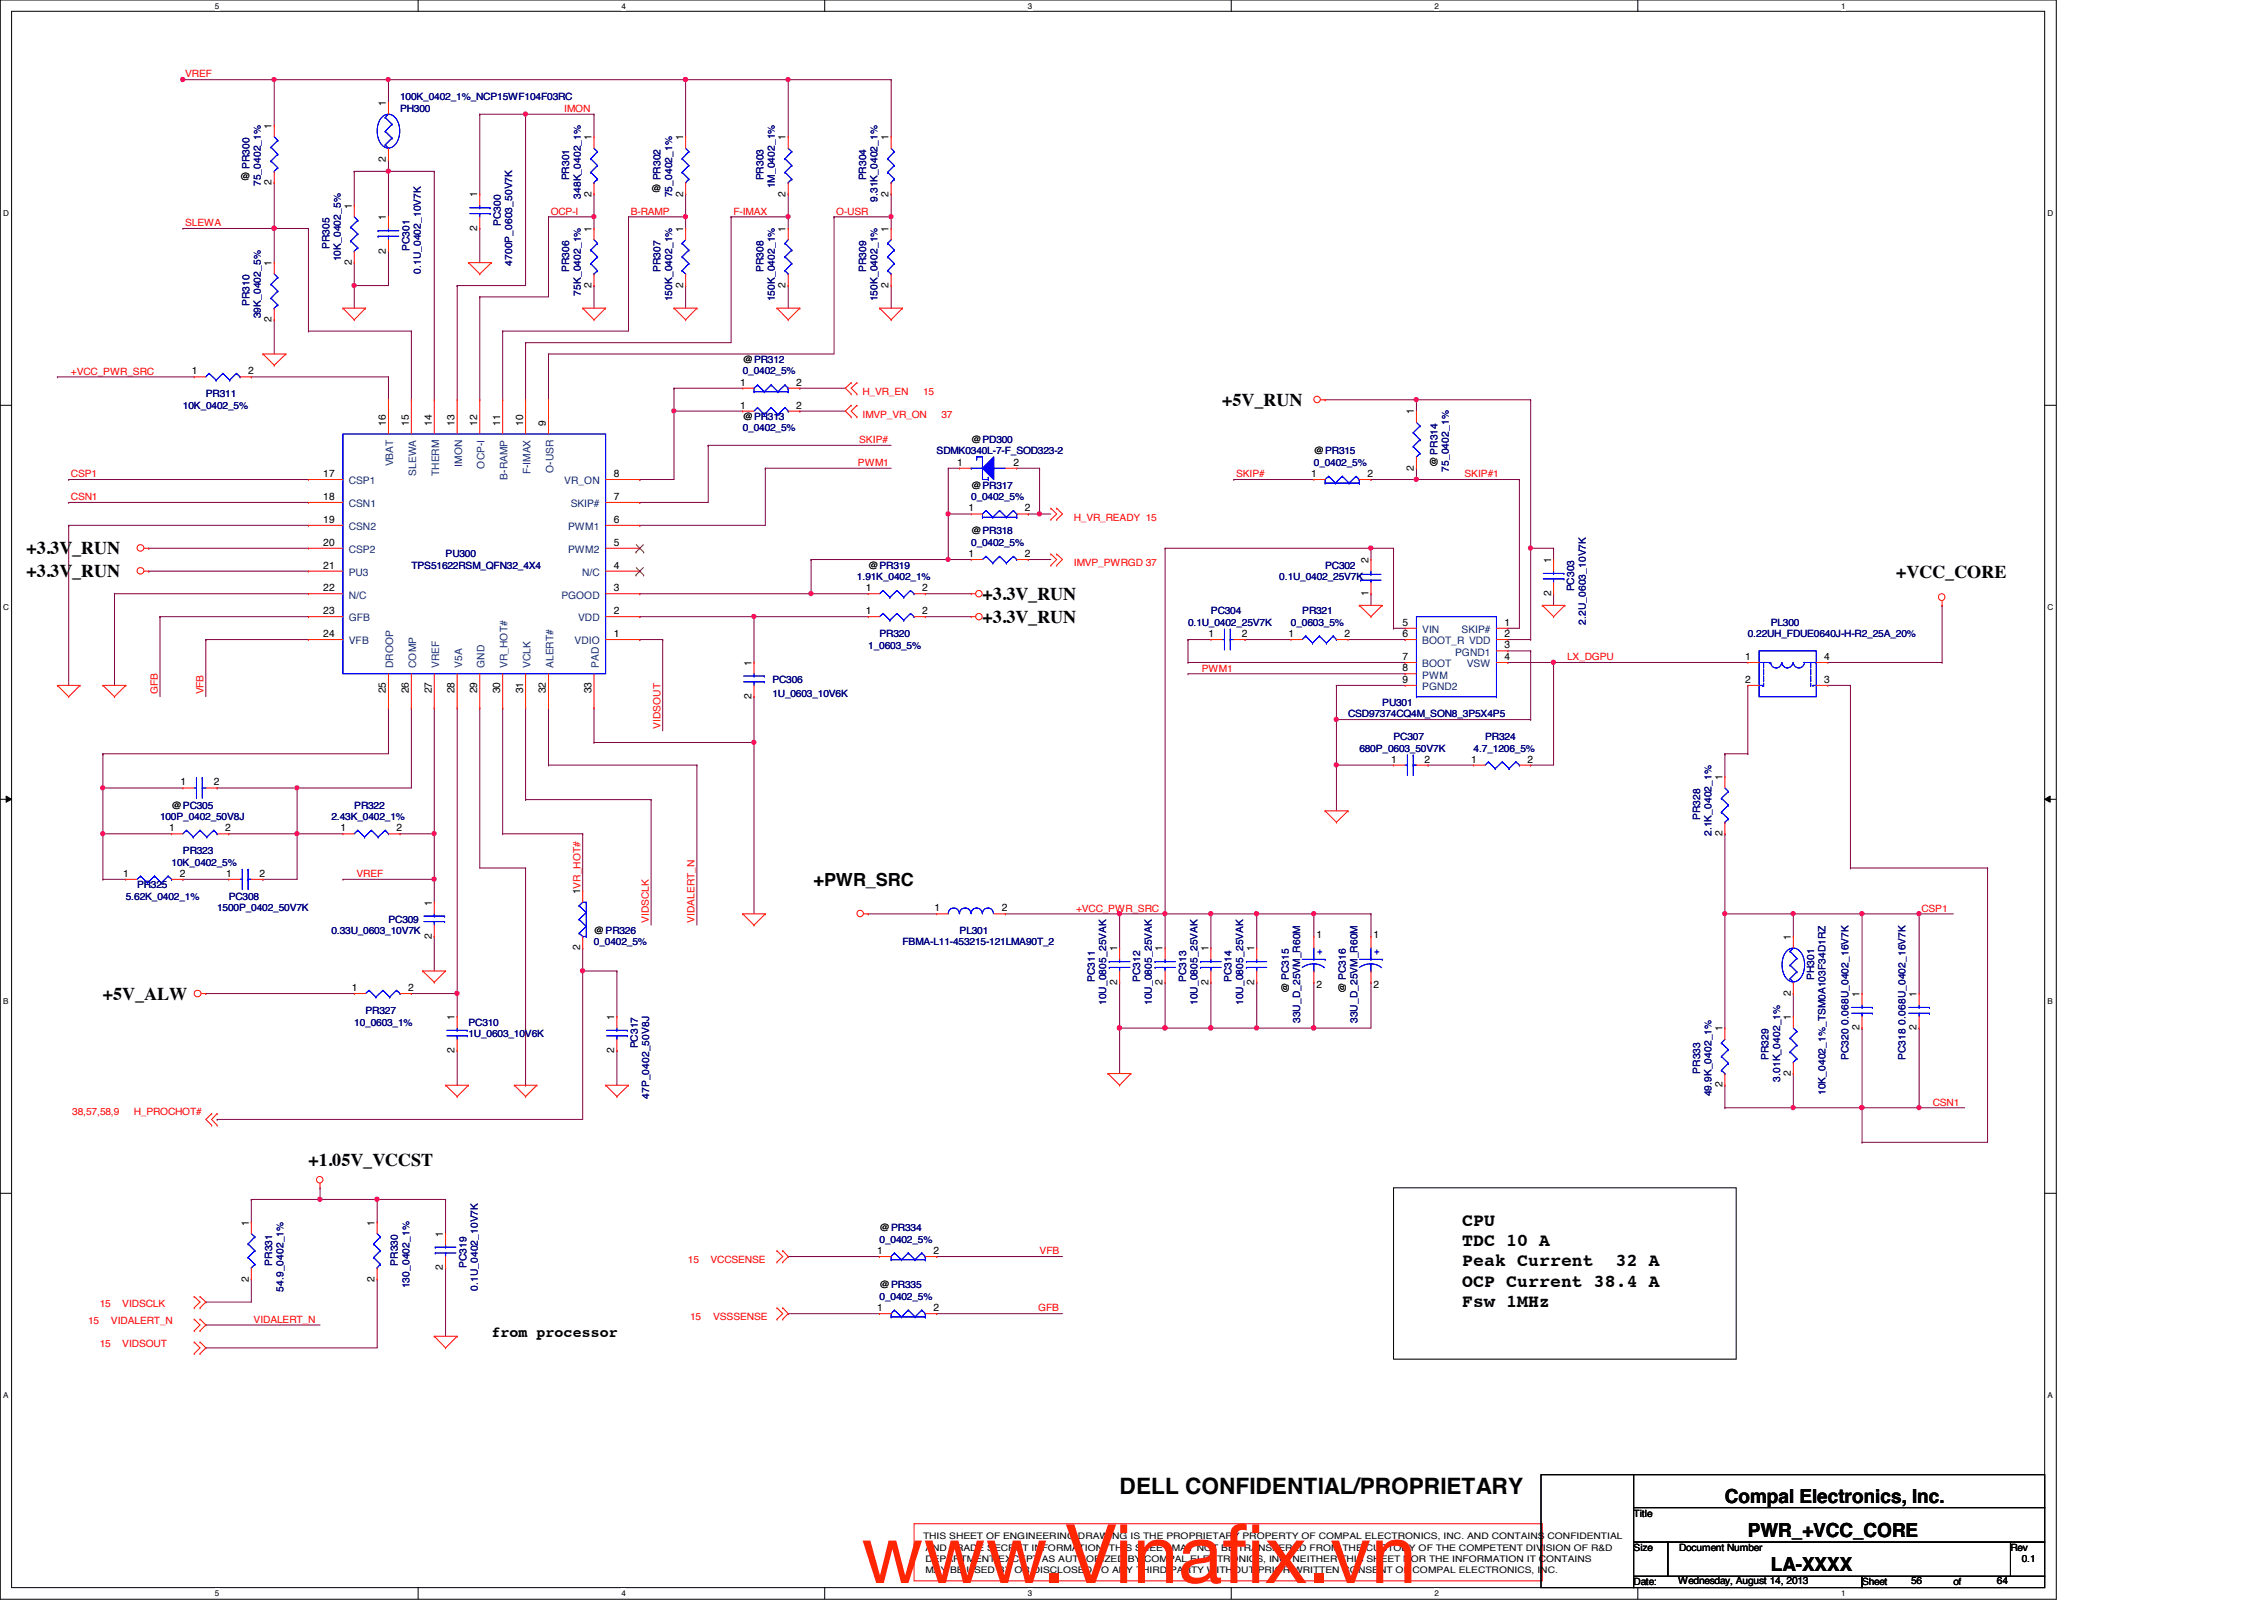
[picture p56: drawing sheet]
<svg xmlns="http://www.w3.org/2000/svg" width="297mm" height="210mm" viewBox="0 0 297 210" stroke-linecap="round" stroke-linejoin="round" font-family="sans-serif">
<defs><g id="words">
<g font-size="10.6" fill="#ff2600">
<text x="113" y="207.7">www.Vinaf</text>
<text x="160.4" y="207.7">ix.vn</text>
</g>
<text font-size="3" x="146.9" y="196">DELL CONFIDENTIAL/PROPRIETARY</text>
<g font-size="2.5">
<text x="226.3" y="197.2">Compal Electronics, Inc.</text>
<text x="229.3" y="201.7">PWR_+VCC_CORE</text>
<text x="232.3" y="206.2">LA-XXXX</text>
</g>
<g font-size="2.4">
<text x="160.4" y="53.3">+5V_RUN</text>
<text x="3.5" y="75.7">+3.3V_RUN</text>
<text x="3.5" y="72.7">+3.3V_RUN</text>
<text x="248.8" y="75.9">+VCC_CORE</text>
<text x="128.9" y="81.7">+3.3V_RUN</text>
<text x="128.9" y="78.7">+3.3V_RUN</text>
<text x="106.7" y="116.2">+PWR_SRC</text>
<text x="13.5" y="131.2">+5V_ALW</text>
<text x="40.5" y="152.9">+1.05V_VCCST</text>
<text x="191.9" y="160.8">CPU</text>
<text x="191.9" y="163.4">TDC 10 A</text>
<text x="191.9" y="166.1">Peak Current</text>
<text x="212" y="166.1">32 A</text>
<text x="191.9" y="168.8">OCP Current 38.4 A</text>
<text x="191.9" y="171.4">Fsw 1MHz</text>
</g>
<text font-size="1.9" x="64.5" y="175.4">from processor</text>
<g font-size="1.4">
<text x="35.6" y="16.9" transform="rotate(-90 35.6 16.9)">1</text>
<text x="50.6" y="13.9" transform="rotate(-90 50.6 13.9)">1</text>
<text x="50.6" y="21.3" transform="rotate(-90 50.6 21.3)">2</text>
<text x="77.6" y="18.4" transform="rotate(-90 77.6 18.4)">1</text>
<text x="89.6" y="18.4" transform="rotate(-90 89.6 18.4)">1</text>
<text x="103.1" y="18.4" transform="rotate(-90 103.1 18.4)">1</text>
<text x="116.6" y="18.4" transform="rotate(-90 116.6 18.4)">1</text>
<text x="35.6" y="24.3" transform="rotate(-90 35.6 24.3)">2</text>
<text x="46.1" y="27.4" transform="rotate(-90 46.1 27.4)">1</text>
<text x="50.6" y="28.9" transform="rotate(-90 50.6 28.9)">1</text>
<text x="62.6" y="25.9" transform="rotate(-90 62.6 25.9)">1</text>
<text x="77.6" y="25.8" transform="rotate(-90 77.6 25.8)">2</text>
<text x="89.6" y="25.8" transform="rotate(-90 89.6 25.8)">2</text>
<text x="103.1" y="25.8" transform="rotate(-90 103.1 25.8)">2</text>
<text x="116.6" y="25.8" transform="rotate(-90 116.6 25.8)">2</text>
<text x="35.6" y="34.9" transform="rotate(-90 35.6 34.9)">1</text>
<text x="46.1" y="34.8" transform="rotate(-90 46.1 34.8)">2</text>
<text x="50.6" y="33.3" transform="rotate(-90 50.6 33.3)">2</text>
<text x="62.6" y="30.3" transform="rotate(-90 62.6 30.3)">2</text>
<text x="77.6" y="30.4" transform="rotate(-90 77.6 30.4)">1</text>
<text x="89.6" y="30.4" transform="rotate(-90 89.6 30.4)">1</text>
<text x="103.1" y="30.4" transform="rotate(-90 103.1 30.4)">1</text>
<text x="116.6" y="30.4" transform="rotate(-90 116.6 30.4)">1</text>
<text x="77.6" y="37.8" transform="rotate(-90 77.6 37.8)">2</text>
<text x="89.6" y="37.8" transform="rotate(-90 89.6 37.8)">2</text>
<text x="103.1" y="37.8" transform="rotate(-90 103.1 37.8)">2</text>
<text x="116.6" y="37.8" transform="rotate(-90 116.6 37.8)">2</text>
<text x="35.6" y="42.2" transform="rotate(-90 35.6 42.2)">2</text>
<text x="25.2" y="49.1">1</text>
<text x="32.6" y="49.1">2</text>
<text x="97.1" y="53.6">1</text>
<text x="97.1" y="50.6">1</text>
<text x="104.5" y="53.6">2</text>
<text x="104.5" y="50.6">2</text>
<text x="50.6" y="55.9" transform="rotate(-90 50.6 55.9)">16</text>
<text x="53.6" y="55.9" transform="rotate(-90 53.6 55.9)">15</text>
<text x="56.6" y="55.9" transform="rotate(-90 56.6 55.9)">14</text>
<text x="59.6" y="55.9" transform="rotate(-90 59.6 55.9)">13</text>
<text x="62.6" y="55.9" transform="rotate(-90 62.6 55.9)">12</text>
<text x="65.6" y="55.9" transform="rotate(-90 65.6 55.9)">11</text>
<text x="68.6" y="55.9" transform="rotate(-90 68.6 55.9)">10</text>
<text x="71.6" y="55.9" transform="rotate(-90 71.6 55.9)">9</text>
<text x="185.5" y="54.4" transform="rotate(-90 185.5 54.4)">1</text>
<text x="42.4" y="62.6">17</text>
<text x="42.4" y="65.6">18</text>
<text x="80.5" y="65.6">7</text>
<text x="80.5" y="62.6">8</text>
<text x="125.6" y="61.1">1</text>
<text x="133" y="61.1">2</text>
<text x="172" y="62.6">1</text>
<text x="179.4" y="62.6">2</text>
<text x="185.5" y="61.8" transform="rotate(-90 185.5 61.8)">2</text>
<text x="42.4" y="71.6">20</text>
<text x="42.4" y="68.6">19</text>
<text x="80.5" y="71.6">5</text>
<text x="80.5" y="68.6">6</text>
<text x="127.1" y="67.1">1</text>
<text x="134.4" y="67.1">2</text>
<text x="42.4" y="74.6">21</text>
<text x="42.4" y="77.6">22</text>
<text x="80.5" y="77.6">3</text>
<text x="80.5" y="74.6">4</text>
<text x="113.6" y="77.6">1</text>
<text x="121" y="77.6">2</text>
<text x="127.1" y="73.1">1</text>
<text x="134.4" y="73.1">2</text>
<text x="179.5" y="73.9" transform="rotate(-90 179.5 73.9)">2</text>
<text x="203.5" y="73.9" transform="rotate(-90 203.5 73.9)">1</text>
<text x="42.4" y="80.6">23</text>
<text x="42.4" y="83.6">24</text>
<text x="80.5" y="83.6">1</text>
<text x="80.5" y="80.6">2</text>
<text x="113.6" y="80.6">1</text>
<text x="121" y="80.6">2</text>
<text x="158.5" y="83.6">1</text>
<text x="162.9" y="83.6">2</text>
<text x="169" y="83.6">1</text>
<text x="176.4" y="83.6">2</text>
<text x="179.5" y="78.2" transform="rotate(-90 179.5 78.2)">1</text>
<text x="184" y="82.1">5</text>
<text x="184" y="83.6">6</text>
<text x="197.4" y="83.6">2</text>
<text x="197.4" y="82.1">1</text>
<text x="203.5" y="78.2" transform="rotate(-90 203.5 78.2)">2</text>
<text x="98.6" y="87.3" transform="rotate(-90 98.6 87.3)">1</text>
<text x="184" y="88.1">8</text>
<text x="184" y="86.6">7</text>
<text x="184" y="89.6">9</text>
<text x="197.4" y="85">3</text>
<text x="197.4" y="86.6">4</text>
<text x="229" y="86.6">1</text>
<text x="229" y="89.6">2</text>
<text x="239.3" y="89.6">3</text>
<text x="239.3" y="86.6">4</text>
<text x="50.6" y="91" transform="rotate(-90 50.6 91)">25</text>
<text x="53.6" y="91" transform="rotate(-90 53.6 91)">26</text>
<text x="56.6" y="91" transform="rotate(-90 56.6 91)">27</text>
<text x="59.6" y="91" transform="rotate(-90 59.6 91)">28</text>
<text x="62.6" y="91" transform="rotate(-90 62.6 91)">29</text>
<text x="65.6" y="91" transform="rotate(-90 65.6 91)">30</text>
<text x="68.6" y="91" transform="rotate(-90 68.6 91)">31</text>
<text x="71.6" y="91" transform="rotate(-90 71.6 91)">32</text>
<text x="77.6" y="91" transform="rotate(-90 77.6 91)">33</text>
<text x="98.6" y="91.7" transform="rotate(-90 98.6 91.7)">2</text>
<text x="182.5" y="100">1</text>
<text x="186.9" y="100">2</text>
<text x="193" y="100">1</text>
<text x="200.4" y="100">2</text>
<text x="23.7" y="103">1</text>
<text x="28.1" y="103">2</text>
<text x="226" y="102.3" transform="rotate(-90 226 102.3)">1</text>
<text x="22.2" y="109.1">1</text>
<text x="29.5" y="109.1">2</text>
<text x="44.7" y="109.1">1</text>
<text x="52" y="109.1">2</text>
<text x="226" y="109.7" transform="rotate(-90 226 109.7)">2</text>
<text x="16.2" y="115">1</text>
<text x="23.6" y="115">2</text>
<text x="29.7" y="115">1</text>
<text x="34" y="115">2</text>
<text x="56.6" y="118.8" transform="rotate(-90 56.6 118.8)">1</text>
<text x="76.1" y="117.3" transform="rotate(-90 76.1 117.3)">1VR_HOT#</text>
<text x="122.6" y="119.5">1</text>
<text x="131.4" y="119.5">2</text>
<text x="56.6" y="123.2" transform="rotate(-90 56.6 123.2)">2</text>
<text x="76.1" y="124.7" transform="rotate(-90 76.1 124.7)">2</text>
<text x="146.6" y="124.8" transform="rotate(-90 146.6 124.8)">1</text>
<text x="152.5" y="124.8" transform="rotate(-90 152.5 124.8)">1</text>
<text x="158.5" y="124.8" transform="rotate(-90 158.5 124.8)">1</text>
<text x="164.5" y="124.8" transform="rotate(-90 164.5 124.8)">1</text>
<text x="172.7" y="123">1</text>
<text x="180.2" y="123">1</text>
<text x="234.9" y="123.3" transform="rotate(-90 234.9 123.3)">1</text>
<text x="46.1" y="130">1</text>
<text x="53.5" y="130">2</text>
<text x="146.6" y="129.2" transform="rotate(-90 146.6 129.2)">2</text>
<text x="152.5" y="129.2" transform="rotate(-90 152.5 129.2)">2</text>
<text x="158.5" y="129.2" transform="rotate(-90 158.5 129.2)">2</text>
<text x="164.5" y="129.2" transform="rotate(-90 164.5 129.2)">2</text>
<text x="172.7" y="129.7">2</text>
<text x="180.2" y="129.7">2</text>
<text x="234.9" y="130.7" transform="rotate(-90 234.9 130.7)">2</text>
<text x="244" y="130.8" transform="rotate(-90 244 130.8)">1</text>
<text x="251.5" y="130.8" transform="rotate(-90 251.5 130.8)">1</text>
<text x="59.6" y="133.8" transform="rotate(-90 59.6 133.8)">1</text>
<text x="80.6" y="133.8" transform="rotate(-90 80.6 133.8)">1</text>
<text x="226" y="135.3" transform="rotate(-90 226 135.3)">1</text>
<text x="234.9" y="133.8" transform="rotate(-90 234.9 133.8)">1</text>
<text x="244" y="135.2" transform="rotate(-90 244 135.2)">2</text>
<text x="251.5" y="135.2" transform="rotate(-90 251.5 135.2)">2</text>
<text x="59.6" y="138.2" transform="rotate(-90 59.6 138.2)">2</text>
<text x="80.6" y="138.2" transform="rotate(-90 80.6 138.2)">2</text>
<text x="226" y="142.7" transform="rotate(-90 226 142.7)">2</text>
<text x="234.9" y="141.2" transform="rotate(-90 234.9 141.2)">2</text>
<text x="32.6" y="160.8" transform="rotate(-90 32.6 160.8)">1</text>
<text x="49.1" y="160.8" transform="rotate(-90 49.1 160.8)">1</text>
<text x="58.1" y="166.7" transform="rotate(-90 58.1 166.7)">2</text>
<text x="58.1" y="162.3" transform="rotate(-90 58.1 162.3)">1</text>
<text x="115.1" y="164.5">1</text>
<text x="122.5" y="164.5">2</text>
<text x="32.6" y="168.1" transform="rotate(-90 32.6 168.1)">2</text>
<text x="49.1" y="168.1" transform="rotate(-90 49.1 168.1)">2</text>
<text x="115.1" y="172">1</text>
<text x="122.5" y="172">2</text>
</g>
<g font-size="1.4" fill="#004080">
<text x="45.8" y="63.5">CSP1</text>
<text x="51.6" y="61.2" transform="rotate(-90 51.6 61.2)">VBAT</text>
<text x="54.6" y="62.4" transform="rotate(-90 54.6 62.4)">SLEWA</text>
<text x="57.6" y="62.4" transform="rotate(-90 57.6 62.4)">THERM</text>
<text x="60.6" y="61.2" transform="rotate(-90 60.6 61.2)">IMON</text>
<text x="63.6" y="61.5" transform="rotate(-90 63.6 61.5)">OCP-I</text>
<text x="66.6" y="62.9" transform="rotate(-90 66.6 62.9)">B-RAMP</text>
<text x="69.6" y="62.2" transform="rotate(-90 69.6 62.2)">F-IMAX</text>
<text x="72.6" y="62.1" transform="rotate(-90 72.6 62.1)">O-USR</text>
<text x="74" y="63.5">VR_ON</text>
<text x="45.8" y="69.6">CSN2</text>
<text x="45.8" y="66.5">CSN1</text>
<text x="74.5" y="69.6">PWM1</text>
<text x="74.9" y="66.5">SKIP#</text>
<text x="45.8" y="75.6">PU3</text>
<text x="45.8" y="72.6">CSP2</text>
<text x="74.5" y="72.6">PWM2</text>
<text x="76.4" y="75.6">N/C</text>
<text x="45.8" y="81.5">GFB</text>
<text x="45.8" y="78.5">N/C</text>
<text x="73.7" y="78.5">PGOOD</text>
<text x="75.9" y="81.5">VDD</text>
<text x="186.6" y="83.1">VIN</text>
<text x="191.8" y="83.1">SKIP#</text>
<text x="45.8" y="84.5">VFB</text>
<text x="51.6" y="87.6" transform="rotate(-90 51.6 87.6)">DROOP</text>
<text x="54.6" y="87.6" transform="rotate(-90 54.6 87.6)">COMP</text>
<text x="57.6" y="87.6" transform="rotate(-90 57.6 87.6)">VREF</text>
<text x="60.6" y="87.6" transform="rotate(-90 60.6 87.6)">V5A</text>
<text x="63.6" y="87.6" transform="rotate(-90 63.6 87.6)">GND</text>
<text x="66.6" y="87.6" transform="rotate(-90 66.6 87.6)">VR_HOT#</text>
<text x="69.6" y="87.6" transform="rotate(-90 69.6 87.6)">VCLK</text>
<text x="72.6" y="87.6" transform="rotate(-90 72.6 87.6)">ALERT#</text>
<text x="75.4" y="84.5">VDIO</text>
<text x="78.6" y="87.6" transform="rotate(-90 78.6 87.6)">PAD</text>
<text x="186.6" y="89">PWM</text>
<text x="186.6" y="87.5">BOOT</text>
<text x="186.6" y="84.5">BOOT_R VDD</text>
<text x="190.9" y="86">PGND1</text>
<text x="192.4" y="87.5">VSW</text>
<text x="186.6" y="90.6">PGND2</text>
</g>
<g font-size="1.3" fill="#f00">
<text x="24.3" y="10.2">VREF</text>
<text x="74" y="14.7">IMON</text>
<text x="24.3" y="29.7">SLEWA</text>
<text x="72.3" y="28.2">OCP-I</text>
<text x="82.8" y="28.2">B-RAMP</text>
<text x="96.2" y="28.2">F-IMAX</text>
<text x="109.7" y="28.2">O-USR</text>
<text x="9.3" y="49.1">+VCC_PWR_SRC</text>
<text x="113.2" y="51.8">H_VR_EN</text>
<text x="121.1" y="51.8">15</text>
<text x="112.7" y="58.1">SKIP#</text>
<text x="113.2" y="54.8">IMVP_VR_ON</text>
<text x="123.5" y="54.8">37</text>
<text x="9.3" y="62.6">CSP1</text>
<text x="9.3" y="65.6">CSN1</text>
<text x="112.6" y="61.1">PWM1</text>
<text x="162.2" y="62.6">SKIP#</text>
<text x="192.1" y="62.6">SKIP#1</text>
<text x="140.9" y="68.3">H_VR_READY 15</text>
<text x="140.9" y="74.3">IMVP_PWRGD 37</text>
<text x="157.7" y="88.1">PWM1</text>
<text x="205.6" y="86.6">LX_DGPU</text>
<text x="20.7" y="91.1" transform="rotate(-90 20.7 91.1)">GFB</text>
<text x="26.7" y="91.1" transform="rotate(-90 26.7 91.1)">VFB</text>
<text x="86.7" y="95.6" transform="rotate(-90 86.7 95.6)">VIDSOUT</text>
<text x="46.8" y="115.1">VREF</text>
<text x="141.2" y="119.6">+VCC_PWR_SRC</text>
<text x="252.1" y="119.6">CSP1</text>
<text x="85.1" y="121.1" transform="rotate(-90 85.1 121.1)">VIDSCLK</text>
<text x="91.1" y="121.1" transform="rotate(-90 91.1 121.1)">VIDALERT_N</text>
<text x="9.5" y="146.2">38,57,58,9</text>
<text x="17.6" y="146.2">H_PROCHOT#</text>
<text x="253.6" y="145">CSN1</text>
<text x="90.3" y="165.7">15</text>
<text x="93.2" y="165.7">VCCSENSE</text>
<text x="136.4" y="164.5">VFB</text>
<text x="11.6" y="173.7">15</text>
<text x="13.1" y="171.4">15</text>
<text x="14.6" y="173.7">VIDALERT_N</text>
<text x="16" y="171.4">VIDSCLK</text>
<text x="33.3" y="173.5">VIDALERT_N</text>
<text x="90.5" y="173.2">15</text>
<text x="93.6" y="173.2">VSSSENSE</text>
<text x="136.2" y="172">GFB</text>
<text x="13.1" y="176.7">15</text>
<text x="16" y="176.7">VIDSOUT</text>
</g>
<g font-size="1.3" fill="#000080">
<text x="52.5" y="14.6">PH300</text>
<text x="52.5" y="13.2">100K_0402_1%_NCP15WF104F03RC</text>
<text x="32.7" y="22.2" transform="rotate(-90 32.7 22.2)">PR300</text>
<text x="74.7" y="23.7" transform="rotate(-90 74.7 23.7)">PR301</text>
<text x="86.7" y="23.7" transform="rotate(-90 86.7 23.7)">PR302</text>
<text x="100.2" y="23.7" transform="rotate(-90 100.2 23.7)">PR303</text>
<text x="113.7" y="23.7" transform="rotate(-90 113.7 23.7)">PR304</text>
<text x="34.2" y="24.4" transform="rotate(-90 34.2 24.4)">75_0402_1%</text>
<text x="65.7" y="29.7" transform="rotate(-90 65.7 29.7)">PC300</text>
<text x="76.2" y="26.1" transform="rotate(-90 76.2 26.1)">348K_0402_1%</text>
<text x="88.2" y="25.9" transform="rotate(-90 88.2 25.9)">75_0402_1%</text>
<text x="101.6" y="24.7" transform="rotate(-90 101.6 24.7)">1M_0402_1%</text>
<text x="115.1" y="26.5" transform="rotate(-90 115.1 26.5)">9.31K_0402_1%</text>
<text x="43.2" y="32.6" transform="rotate(-90 43.2 32.6)">PR305</text>
<text x="44.7" y="34.3" transform="rotate(-90 44.7 34.3)">10K_0402_5%</text>
<text x="53.7" y="32.9" transform="rotate(-90 53.7 32.9)">PC301</text>
<text x="55.2" y="35.9" transform="rotate(-90 55.2 35.9)">0.1U_0402_10V7K</text>
<text x="67.2" y="34.9" transform="rotate(-90 67.2 34.9)">4700P_0603_50V7K</text>
<text x="74.7" y="35.6" transform="rotate(-90 74.7 35.6)">PR306</text>
<text x="86.7" y="35.6" transform="rotate(-90 86.7 35.6)">PR307</text>
<text x="100.2" y="35.6" transform="rotate(-90 100.2 35.6)">PR308</text>
<text x="113.7" y="35.6" transform="rotate(-90 113.7 35.6)">PR309</text>
<text x="32.7" y="40.1" transform="rotate(-90 32.7 40.1)">PR310</text>
<text x="34.2" y="41.8" transform="rotate(-90 34.2 41.8)">39K_0402_5%</text>
<text x="76.2" y="38.8" transform="rotate(-90 76.2 38.8)">75K_0402_1%</text>
<text x="88.2" y="39.5" transform="rotate(-90 88.2 39.5)">150K_0402_1%</text>
<text x="101.6" y="39.5" transform="rotate(-90 101.6 39.5)">150K_0402_1%</text>
<text x="115.1" y="39.5" transform="rotate(-90 115.1 39.5)">150K_0402_1%</text>
<text x="24" y="53.6">10K_0402_5%</text>
<text x="27" y="52.1">PR311</text>
<text x="97.4" y="49.1">0_0402_5%</text>
<text x="97.4" y="56.6">0_0402_5%</text>
<text x="122.9" y="59.6">SDMK0340L-7-F_SOD323-2</text>
<text x="127.4" y="65.6">0_0402_5%</text>
<text x="172.4" y="61.1">0_0402_5%</text>
<text x="190.1" y="61.9" transform="rotate(-90 190.1 61.9)">75_0402_1%</text>
<text x="127.4" y="71.6">0_0402_5%</text>
<text x="54" y="74.6">TPS51622RSM_QFN32_4X4</text>
<text x="58.5" y="73.1">PU300</text>
<text x="112.4" y="76.1">1.91K_0402_1%</text>
<text x="167.8" y="76.1">0.1U_0402_25V7K</text>
<text x="173.9" y="74.6">PC302</text>
<text x="206.5" y="77.6" transform="rotate(-90 206.5 77.6)">PC303</text>
<text x="115.4" y="83.6">PR320</text>
<text x="155.9" y="82.1">0.1U_0402_25V7K</text>
<text x="158.9" y="80.6">PC304</text>
<text x="169.4" y="82.1">0_0603_5%</text>
<text x="170.9" y="80.6">PR321</text>
<text x="208.1" y="82" transform="rotate(-90 208.1 82)">2.2U_0603_10V7K</text>
<text x="229.3" y="83.6">0.22UH_FDUE0640J-H-R2_25A_20%</text>
<text x="232.3" y="82.1">PL300</text>
<text x="101.3" y="89.6">PC306</text>
<text x="113.9" y="85.1">1_0603_5%</text>
<text x="101.3" y="91.4">1U_0603_10V6K</text>
<text x="176.9" y="94.1">CSD97374CQ4M_SON8_3P5X4P5</text>
<text x="181.4" y="92.6">PU301</text>
<text x="178.3" y="98.6">680P_0603_50V7K</text>
<text x="182.8" y="97.1">PC307</text>
<text x="193.3" y="98.6">4.7_1206_5%</text>
<text x="194.9" y="97.1">PR324</text>
<text x="21" y="107.6">100P_0402_50V8J</text>
<text x="43.5" y="107.6">2.43K_0402_1%</text>
<text x="46.5" y="106.1">PR322</text>
<text x="223.1" y="107.6" transform="rotate(-90 223.1 107.6)">PR328</text>
<text x="22.5" y="113.6">10K_0402_5%</text>
<text x="24" y="112.1">PR323</text>
<text x="224.5" y="109.7" transform="rotate(-90 224.5 109.7)">2.1K_0402_1%</text>
<text x="16.5" y="118.1">5.62K_0402_1%</text>
<text x="18" y="116.5">PR325</text>
<text x="28.5" y="119.5">1500P_0402_50V7K</text>
<text x="30" y="118.1">PC308</text>
<text x="43.5" y="122.6">0.33U_0603_10V7K</text>
<text x="51" y="121.1">PC309</text>
<text x="77.9" y="124">0_0402_5%</text>
<text x="118.4" y="124">FBMA-L11-453215-121LMA90T_2</text>
<text x="125.9" y="122.6">PL301</text>
<text x="143.6" y="128.9" transform="rotate(-90 143.6 128.9)">PC311</text>
<text x="145.1" y="131.9" transform="rotate(-90 145.1 131.9)">10U_0805_25VAK</text>
<text x="149.6" y="128.9" transform="rotate(-90 149.6 128.9)">PC312</text>
<text x="151.1" y="131.9" transform="rotate(-90 151.1 131.9)">10U_0805_25VAK</text>
<text x="155.6" y="128.9" transform="rotate(-90 155.6 128.9)">PC313</text>
<text x="157.1" y="131.9" transform="rotate(-90 157.1 131.9)">10U_0805_25VAK</text>
<text x="161.6" y="128.9" transform="rotate(-90 161.6 128.9)">PC314</text>
<text x="163.1" y="131.9" transform="rotate(-90 163.1 131.9)">10U_0805_25VAK</text>
<text x="238" y="128.6" transform="rotate(-90 238 128.6)">PH301</text>
<text x="46.5" y="134.5">10_0603_1%</text>
<text x="48" y="133.1">PR327</text>
<text x="61.5" y="134.5">PC310</text>
<text x="61.5" y="136.1">1U_0603_10V6K</text>
<text x="83.7" y="137.5" transform="rotate(-90 83.7 137.5)">PC317</text>
<text x="170.6" y="134.2" transform="rotate(-90 170.6 134.2)">33U_D_25VM_R60M</text>
<text x="178.1" y="134.2" transform="rotate(-90 178.1 134.2)">33U_D_25VM_R60M</text>
<text x="223.1" y="140.8" transform="rotate(-90 223.1 140.8)">PR333</text>
<text x="224.5" y="143.8" transform="rotate(-90 224.5 143.8)">49.9K_0402_1%</text>
<text x="232" y="139.1" transform="rotate(-90 232 139.1)">PR329</text>
<text x="233.5" y="141.9" transform="rotate(-90 233.5 141.9)">3.01K_0402_1%</text>
<text x="239.5" y="143.7" transform="rotate(-90 239.5 143.7)">10K_0402_1%_TSM0A103F34D1RZ</text>
<text x="242.5" y="139.1" transform="rotate(-90 242.5 139.1)">PC320 0.068U_0402_16V7K</text>
<text x="250" y="139.1" transform="rotate(-90 250 139.1)">PC318 0.068U_0402_16V7K</text>
<text x="85.2" y="144.1" transform="rotate(-90 85.2 144.1)">47P_0402_50V8J</text>
<text x="35.7" y="166" transform="rotate(-90 35.7 166)">PR331</text>
<text x="52.2" y="166" transform="rotate(-90 52.2 166)">PR330</text>
<text x="61.2" y="166.3" transform="rotate(-90 61.2 166.3)">PC319</text>
<text x="115.4" y="163">0_0402_5%</text>
<text x="37.2" y="169.5" transform="rotate(-90 37.2 169.5)">54.9_0402_1%</text>
<text x="53.7" y="169" transform="rotate(-90 53.7 169)">130_0402_1%</text>
<text x="62.7" y="169.3" transform="rotate(-90 62.7 169.3)">0.1U_0402_10V7K</text>
<text x="115.4" y="170.5">0_0402_5%</text>
</g>
<g font-size="1.3">
<text x="31.5" y="23.7">@</text>
<text x="85.4" y="25.1">@</text>
<text x="97.4" y="47.6">@PR312</text>
<text x="97.4" y="55.1">@PR313</text>
<text x="127.4" y="58.1">@PD300</text>
<text x="172.4" y="59.6">@PR315</text>
<text x="127.4" y="64.1">@PR317</text>
<text x="188.6" y="61.3" transform="rotate(-90 188.6 61.3)">@ PR314</text>
<text x="127.4" y="70.1">@PR318</text>
<text x="113.9" y="74.6">@PR319</text>
<text x="22.5" y="106.1">@PC305</text>
<text x="77.9" y="122.6">@PR326</text>
<text x="169.1" y="130.2" transform="rotate(-90 169.1 130.2)">@ PC315</text>
<text x="176.6" y="130.2" transform="rotate(-90 176.6 130.2)">@ PC316</text>
<text x="115.4" y="161.5">@PR334</text>
<text x="115.4" y="169">@PR335</text>
<text x="214.3" y="199">Title</text>
<text x="214.3" y="203.5">Size</text>
<text x="220.3" y="203.5">Document Number</text>
<text x="263.8" y="203.5">Rev</text>
<text x="214.3" y="208">Date:</text>
<text x="220.2" y="207.8">Wednesday, August 14, 2013</text>
<text x="244.3" y="208">Sheet</text>
<text x="250.7" y="207.8">56</text>
<text x="256.3" y="208">of</text>
<text x="262" y="207.8">64</text>
<text x="265.3" y="205">0.1</text>
</g>
<g font-size="1.3" fill="#00f">
<text x="172.8" y="125.3">+</text>
<text x="180.3" y="125.3">+</text>
</g>
<g font-size="1.2">
<text x="121.1" y="201.9">THIS SHEET OF ENGINEERING DRAWING IS THE PROPRIETARY PROPERTY OF COMPAL ELECTRONICS, INC. AND CONTAINS</text>
<text x="121.4" y="203.4">AND TRADE SECRET INFORMATION. THIS SHEET MAY NOT BE TRANSFERED FROM THE CUSTODY OF THE COMPETENT DIVISION OF R&amp;D</text>
<text x="203" y="201.9">CONFIDENTIAL</text>
<text x="121.4" y="206.4">MAY BE USED BY OR DISCLOSED TO ANY THIRD PARTY WITHOUT PRIOR WRITTEN CONSENT OF COMPAL ELECTRONICS, INC.</text>
<text x="121.4" y="204.9">DEPARTMENT EXCEPT AS AUTHORIZED BY COMPAL ELECTRONICS, INC. NEITHER THIS SHEET NOR THE INFORMATION IT CONTAINS</text>
</g>
<g font-size="1.1">
<text x="28.2" y="1.1">5</text>
<text x="81.5" y="1.1">4</text>
<text x="134.9" y="1.1">3</text>
<text x="188.2" y="1.1">2</text>
<text x="241.6" y="1.1">1</text>
<text x=".4" y="28.3">D</text>
<text x="268.6" y="28.3">D</text>
<text x=".4" y="80">C</text>
<text x="268.6" y="80">C</text>
<text x=".4" y="131.7">B</text>
<text x="268.6" y="131.7">B</text>
<text x=".4" y="183.3">A</text>
<text x="268.6" y="183.3">A</text>
<text x="28.2" y="209.4">5</text>
<text x="81.5" y="209.4">4</text>
<text x="134.9" y="209.4">3</text>
<text x="188.2" y="209.4">2</text>
<text x="241.6" y="209.4">1</text>
</g>
</g></defs>
<path d="M0 0h269.8v209.8h-269.8zM1.5 1.5h266.8v206.8h-266.8z" fill="none" stroke="#000" stroke-width=".13"/>
<g fill="#fff">
<path d="M28.2 .2h.6v1.2h-.6z"/>
<path d="M28.2 208.4h.6v1.2h-.6z"/>
</g>
<path d="M54.9 0v1.5M54.9 208.3v1.5" fill="none" stroke="#000" stroke-width=".13"/>
<g fill="#fff">
<path d="M81.5 .2h.6v1.2h-.6z"/>
<path d="M81.5 208.4h.6v1.2h-.6z"/>
</g>
<path d="M108.2 0v1.5M108.2 208.3v1.5" fill="none" stroke="#000" stroke-width=".13"/>
<g fill="#fff">
<path d="M134.9 .2h.6v1.2h-.6z"/>
<path d="M134.9 208.4h.6v1.2h-.6z"/>
</g>
<path d="M161.5 0v1.5M161.5 208.3v1.5" fill="none" stroke="#000" stroke-width=".13"/>
<g fill="#fff">
<path d="M188.2 .2h.6v1.2h-.6z"/>
<path d="M188.2 208.4h.6v1.2h-.6z"/>
</g>
<path d="M214.9 0v1.5M214.9 208.3v1.5" fill="none" stroke="#000" stroke-width=".13"/>
<g fill="#fff">
<path d="M241.6 .2h.5v1.2h-.5z"/>
<path d="M241.6 208.4h.5v1.2h-.5z"/>
<path d="M.4 27.3h.8v1.2h-.8z"/>
<path d="M268.6 27.3h.8v1.2h-.8z"/>
<path d="M.4 79h.8v1.2h-.8z"/>
<path d="M268.6 79h.8v1.2h-.8z"/>
</g>
<path d="M0 53.2h1.5M268.3 53.2h1.4" fill="none" stroke="#000" stroke-width=".13"/>
<g fill="#fff">
<path d="M.4 130.7h.7v1.2h-.7z"/>
<path d="M268.6 130.7h.8v1.2h-.8z"/>
</g>
<path d="M0 104.9h1.5M.8 104.4l.7 .5-.7 .3zM268.3 104.9l.7-.5v.8zM268.3 104.9h1.4" fill="none" stroke="#000" stroke-width=".13"/>
<path d="M.8 104.4l.7 .5-.7 .3zM268.3 104.9l.7-.5v.8z" fill="#000"/>
<g fill="#fff">
<path d="M.4 182.4h.7v1.2h-.7z"/>
<path d="M268.6 182.4h.8v1.2h-.8z"/>
</g>
<path d="M0 156.5h1.5M182.8 155.8h45v22.5h-45zM268.3 156.5h1.4" fill="none" stroke="#000" stroke-width=".13"/>
<path d="M119.9 199.9h82.4v7.5h-82.4z" fill="none" stroke="#f00" stroke-width=".13"/>
<path d="M36 30h.1M36 30v4.5" fill="none" stroke="#800040" stroke-width=".13"/>
<circle cx="35.9" cy="29.9" r=".29" fill="#f0f"/>
<circle cx="35.9" cy="29.9" r=".29" fill="none" stroke="#f0f" stroke-width=".13"/>
<path d="M116.9 10.5h.1M116.9 10.5v7.4M77.9 28.4h.1M77.9 28.4v1.6M116.9 37.5h.1M116.9 28.4h.1M116.9 28.4v1.6M116.9 37.5v2.9M106.4 73.4h.1M106.4 73.4v4.5" fill="none" stroke="#800040" stroke-width=".13"/>
<circle cx="77.9" cy="28.4" r=".29" fill="#f0f"/>
<circle cx="77.9" cy="28.4" r=".29" fill="none" stroke="#f0f" stroke-width=".13"/>
<path d="M36 24h.1M36 24v6" fill="none" stroke="#800040" stroke-width=".13"/>
<circle cx="35.9" cy="29.9" r=".29" fill="#f0f"/>
<circle cx="35.9" cy="29.9" r=".29" fill="none" stroke="#f0f" stroke-width=".13"/>
<path d="M77.9 97.4h.1M77.9 97.4h21M98.9 97.4h.1M98.9 97.4v22.5" fill="none" stroke="#800040" stroke-width=".13"/>
<circle cx="98.9" cy="97.4" r=".29" fill="#f0f"/>
<circle cx="98.9" cy="97.4" r=".29" fill="none" stroke="#f0f" stroke-width=".13"/>
<g fill="none" stroke="#800040" stroke-width=".13">
<path d="M40.5 30h.1M40.5 30v13.4M109.4 28.4h.1M109.4 28.4v18h-37.4M36 42h.1M36 42v4.4M40.5 43.4h.1M40.5 43.4h13.5M72 46.4h.1M72 46.4v6.1M54 92.9h.1M54 92.9v10.5h-15"/>
<path d="M60 92.9h.1M60 92.9v40.4M39 103.4h.1M52.5 109.4h.1M52.5 109.4h4.5M60 130.3h.1"/>
</g>
<circle cx="60" cy="130.3" r=".29" fill="#f0f"/>
<circle cx="60" cy="130.3" r=".29" fill="none" stroke="#f0f" stroke-width=".13"/>
<path d="M244.3 119.9h.1M244.3 119.9v10.4" fill="none" stroke="#800040" stroke-width=".13"/>
<circle cx="244.3" cy="119.9" r=".29" fill="#f0f"/>
<circle cx="244.3" cy="119.9" r=".29" fill="none" stroke="#f0f" stroke-width=".13"/>
<path d="M62.9 15h.1M62.9 15v10.4M244.3 145.3h.1M244.3 145.3v4.6" fill="none" stroke="#800040" stroke-width=".13"/>
<circle cx="244.3" cy="145.3" r=".29" fill="#f0f"/>
<circle cx="244.3" cy="145.3" r=".29" fill="none" stroke="#f0f" stroke-width=".13"/>
<g fill="none" stroke="#800040" stroke-width=".13">
<path d="M9 62.9h.1M9 62.9h31.5M161.9 62.9h.1M161.9 62.9h10.5M203.8 77.9h.1M203.8 77.9v1.5M254.8 79.4h.1M254.8 79.4v7.5M239.8 86.9h15M254.8 86.9h.1M226.3 119.9h.1M226.3 119.9v15"/>
<path d="M235.3 119.9h.1M235.3 119.9v3M235.3 130.3h.1M235.3 130.3v3"/>
</g>
<circle cx="235.3" cy="119.9" r=".29" fill="#f0f"/>
<circle cx="235.3" cy="119.9" r=".29" fill="none" stroke="#f0f" stroke-width=".13"/>
<path d="M226.3 119.9h.1M226.3 119.9h9" fill="none" stroke="#800040" stroke-width=".13"/>
<circle cx="226.3" cy="119.9" r=".29" fill="#f0f"/>
<circle cx="226.3" cy="119.9" r=".29" fill="none" stroke="#f0f" stroke-width=".13"/>
<path d="M62.9 15h.1M62.9 15h6.1M175.3 100.4h.1M175.3 100.4h7.5M187.4 100.4h.1M187.4 100.4h5.9M251.8 145.3h.1M251.8 145.3h6" fill="none" stroke="#800040" stroke-width=".13"/>
<circle cx="251.8" cy="145.3" r=".29" fill="#f0f"/>
<circle cx="251.8" cy="145.3" r=".29" fill="none" stroke="#f0f" stroke-width=".13"/>
<g fill="none" stroke="#800040" stroke-width=".13">
<path d="M69 15h.1M69 15v22.5h-9M69 15h8.9M46.5 22.5h.1M46.5 22.5v4.5M60 37.5h.1M60 37.5v15M54 43.4h.1M54 43.4v9.1M185.8 52.5h.1M185.8 52.5h15M9 65.9h.1"/>
<path d="M9 68.9h.1M9 65.9h31.5M9 68.9h31.5M15 77.9h.1M15 77.9h25.5M15 77.9v12M19.5 74.9h.1M19.5 71.9h.1M19.5 74.9h21M19.5 71.9h21M251.8 119.9h.1M251.8 119.9h4.5"/>
<path d="M57 122.9h.1M57 122.9v4.5"/>
</g>
<circle cx="68.9" cy="15" r=".29" fill="#f0f"/>
<circle cx="68.9" cy="15" r=".29" fill="none" stroke="#f0f" stroke-width=".13"/>
<path d="M51 22.5h.1M51 22.5v5.9" fill="none" stroke="#800040" stroke-width=".13"/>
<circle cx="50.9" cy="22.5" r=".29" fill="#f0f"/>
<circle cx="50.9" cy="22.5" r=".29" fill="none" stroke="#f0f" stroke-width=".13"/>
<path d="M46.5 34.5h.1M46.5 37.5h.1M46.5 34.5v3M46.5 37.5h4.5M62.9 38.9h.1M62.9 38.9v13.6M28.5 103.4h.1M28.5 103.4h10.5" fill="none" stroke="#800040" stroke-width=".13"/>
<circle cx="46.4" cy="37.4" r=".29" fill="#f0f"/>
<circle cx="46.4" cy="37.4" r=".29" fill="none" stroke="#f0f" stroke-width=".13"/>
<path d="M134.9 73.4h.1M134.9 73.4h3M13.5 103.4h.1M13.5 103.4h10.5M13.5 103.4v6M39 109.4h.1M39 109.4h6" fill="none" stroke="#800040" stroke-width=".13"/>
<circle cx="13.5" cy="103.4" r=".29" fill="#f0f"/>
<circle cx="13.5" cy="103.4" r=".29" fill="none" stroke="#f0f" stroke-width=".13"/>
<path d="M51 32.9h.1M51 32.9v4.6M62.9 38.9h.1M62.9 38.9h9.1M13.5 109.4h.1M13.5 109.4h9" fill="none" stroke="#800040" stroke-width=".13"/>
<circle cx="13.5" cy="109.4" r=".29" fill="#f0f"/>
<circle cx="13.5" cy="109.4" r=".29" fill="none" stroke="#f0f" stroke-width=".13"/>
<g fill="none" stroke="#800040" stroke-width=".13">
<path d="M36 10.5h.1M36 10.5v6M51 10.5h.1M51 10.5v3M72 28.4h.1M72 28.4v10.5M77.9 25.4h.1M77.9 25.4v3h-5.9M95.9 28.4h.1M95.9 28.4h7.5M13.5 98.9h.1M13.5 98.9h37.5"/>
<path d="M13.5 98.9v4.5"/>
</g>
<circle cx="103.4" cy="28.4" r=".29" fill="#f0f"/>
<circle cx="103.4" cy="28.4" r=".29" fill="none" stroke="#f0f" stroke-width=".13"/>
<path d="M103.4 25.4h.1M103.4 25.4v3M109.4 28.4h.1M109.4 28.4h7.5" fill="none" stroke="#800040" stroke-width=".13"/>
<circle cx="116.9" cy="28.4" r=".29" fill="#f0f"/>
<circle cx="116.9" cy="28.4" r=".29" fill="none" stroke="#f0f" stroke-width=".13"/>
<path d="M90 10.5h.1M90 10.5h13.4M103.4 28.4h.1M103.4 28.4v1.6M116.9 25.4h.1M116.9 25.4v3" fill="none" stroke="#800040" stroke-width=".13"/>
<circle cx="89.9" cy="10.4" r=".29" fill="#f0f"/>
<circle cx="89.9" cy="10.4" r=".29" fill="none" stroke="#f0f" stroke-width=".13"/>
<g fill="none" stroke="#800040" stroke-width=".13">
<path d="M51 10.5h.1M51 10.5h39M77.9 15h.1M77.9 15v2.9M77.9 37.5h.1M77.9 37.5v2.9M90 25.4h.1M90 25.4v3M7.5 49.4h.1M7.5 49.4h18M60 137.8h.1M60 137.8v4.6"/>
<path d="M103.4 172.3h.1M103.4 172.3h12"/>
</g>
<circle cx="89.9" cy="10.4" r=".29" fill="#f0f"/>
<circle cx="89.9" cy="10.4" r=".29" fill="none" stroke="#f0f" stroke-width=".13"/>
<circle cx="50.9" cy="10.4" r=".29" fill="#f0f"/>
<circle cx="50.9" cy="10.4" r=".29" fill="none" stroke="#f0f" stroke-width=".13"/>
<g fill="none" stroke="#800040" stroke-width=".13">
<path d="M36 10.5h.1M36 10.5h15M90 10.5h.1M90 10.5v7.4M24 30h.1M24 30h12M46.5 37.5h.1M46.5 37.5v2.9M51 21h.1M51 21v1.5M62.9 30h.1M62.9 30v4.5"/>
<path d="M90 28.4h.1M90 28.4v1.6M33 49.4h.1M33 49.4h18M51 49.4h.1M51 49.4v3.1M66 43.4h.1M66 43.4v9.1M66 92.9h.1M66 92.9v16.5"/>
</g>
<circle cx="35.9" cy="10.4" r=".29" fill="#f0f"/>
<circle cx="35.9" cy="10.4" r=".29" fill="none" stroke="#f0f" stroke-width=".13"/>
<path d="M51 22.5h.1M51 22.5h6M57 22.5h.1M57 22.5v30M82.5 28.4h.1M82.5 28.4v15h-16.5M82.5 28.4h7.5M66 43.4h.1" fill="none" stroke="#800040" stroke-width=".13"/>
<circle cx="89.9" cy="28.4" r=".29" fill="#f0f"/>
<circle cx="89.9" cy="28.4" r=".29" fill="none" stroke="#f0f" stroke-width=".13"/>
<path d="M244.3 145.3h.1M244.3 145.3h7.5" fill="none" stroke="#800040" stroke-width=".13"/>
<circle cx="244.3" cy="145.3" r=".29" fill="#f0f"/>
<circle cx="244.3" cy="145.3" r=".29" fill="none" stroke="#f0f" stroke-width=".13"/>
<g fill="none" stroke="#800040" stroke-width=".13">
<path d="M90 37.5h.1M90 37.5v2.9M69 45h.1M69 45v7.5M88.4 53.9h.1M88.4 53.9h9M88.4 53.9v9M21 80.9h.1M21 80.9h19.5M21 80.9v10.5M27 83.9h.1M27 83.9v7.5"/>
<path d="M27 83.9h13.5M69 92.9h.1M69 92.9v12M72 92.9h.1M72 92.9v7.5M83.9 80.9h.1M83.9 80.9h15M66 109.4h.1M66 109.4h10.5M69 104.9h.1M69 104.9h16.4M72 100.4h.1"/>
<path d="M72 100.4h19.4M85.4 104.9h.1M85.4 104.9v16.5M91.4 100.4h.1M91.4 100.4v21M27 130.3h.1M27 130.3h19.5M244.3 134.9h.1M244.3 134.9v10.4M103.4 164.8h.1M103.4 164.8h12"/>
</g>
<circle cx="88.4" cy="53.9" r=".29" fill="#f0f"/>
<circle cx="88.4" cy="53.9" r=".29" fill="none" stroke="#f0f" stroke-width=".13"/>
<g fill="none" stroke="#800040" stroke-width=".13">
<path d="M95.9 28.4h.1M95.9 28.4v16.6h-26.9M69 45h.1M92.9 58.4h.1M92.9 58.4v7.5h-9M92.9 58.4h24M83.9 65.9h.1M83.9 68.9h.1M100.4 61.4h.1M100.4 61.4h16.5M100.4 61.4v7.5h-16.5M121.4 77.9h.1"/>
<path d="M121.4 77.9h6M77.9 92.9h.1M77.9 92.9v4.5M98.9 80.9h.1M98.9 80.9h15M121.4 80.9h.1M121.4 80.9h6M235.3 119.9h.1M235.3 119.9h9"/>
</g>
<circle cx="98.9" cy="80.9" r=".29" fill="#f0f"/>
<circle cx="98.9" cy="80.9" r=".29" fill="none" stroke="#f0f" stroke-width=".13"/>
<path d="M103.4 10.5h.1M103.4 10.5v7.4M103.4 10.5h13.5M103.4 37.5h.1M103.4 37.5v2.9M86.9 83.9h.1M86.9 83.9v12M226.3 142.4h.1M226.3 145.3h.1M226.3 142.4v2.9M235.3 140.8h.1M235.3 140.8v4.5h-9" fill="none" stroke="#800040" stroke-width=".13"/>
<circle cx="103.4" cy="10.4" r=".29" fill="#f0f"/>
<circle cx="103.4" cy="10.4" r=".29" fill="none" stroke="#f0f" stroke-width=".13"/>
<path d="M42 155.8h.1M42 155.8v1.6" fill="none" stroke="#800040" stroke-width=".13"/>
<circle cx="42" cy="157.3" r=".29" fill="#f0f"/>
<circle cx="42" cy="157.3" r=".29" fill="none" stroke="#f0f" stroke-width=".13"/>
<g fill="none" stroke="#800040" stroke-width=".13">
<path d="M33 157.4h.1M33 157.4v2.9M42 157.4h.1M42 157.4h16.5M49.5 157.4h.1M49.5 157.4v2.9M58.5 157.4h.1M58.5 157.4v4.4M27 173.8h.1M27 170.8h.1M27 173.8h15M33 167.8h.1"/>
<path d="M33 167.8v3h-6M58.5 166.3h.1M58.5 166.3v9"/>
</g>
<circle cx="49.5" cy="157.3" r=".29" fill="#f0f"/>
<circle cx="49.5" cy="157.3" r=".29" fill="none" stroke="#f0f" stroke-width=".13"/>
<path d="M164.9 119.9h.1M164.9 119.9h7.5M33 157.4h.1M33 157.4h9M27 176.8h.1M49.5 167.8h.1M49.5 167.8v9h-22.5" fill="none" stroke="#800040" stroke-width=".13"/>
<circle cx="172.3" cy="119.9" r=".29" fill="#f0f"/>
<circle cx="172.3" cy="119.9" r=".29" fill="none" stroke="#f0f" stroke-width=".13"/>
<circle cx="164.9" cy="119.9" r=".29" fill="#f0f"/>
<circle cx="164.9" cy="119.9" r=".29" fill="none" stroke="#f0f" stroke-width=".13"/>
<path d="M172.4 119.9h.1M172.4 119.9v3M146.9 134.9h.1M146.9 134.9v5.9M172.4 128.9h.1M172.4 128.9v6" fill="none" stroke="#800040" stroke-width=".13"/>
<circle cx="146.9" cy="134.8" r=".29" fill="#f0f"/>
<circle cx="146.9" cy="134.8" r=".29" fill="none" stroke="#f0f" stroke-width=".13"/>
<path d="M164.9 119.9h.1M164.9 119.9v4.5M146.9 134.9h.1M146.9 134.9h6" fill="none" stroke="#800040" stroke-width=".13"/>
<circle cx="152.8" cy="134.8" r=".29" fill="#f0f"/>
<circle cx="152.8" cy="134.8" r=".29" fill="none" stroke="#f0f" stroke-width=".13"/>
<circle cx="146.9" cy="134.8" r=".29" fill="#f0f"/>
<circle cx="146.9" cy="134.8" r=".29" fill="none" stroke="#f0f" stroke-width=".13"/>
<path d="M146.9 128.9h.1M146.9 128.9v6M152.9 134.9h.1M152.9 134.9h6" fill="none" stroke="#800040" stroke-width=".13"/>
<circle cx="158.8" cy="134.8" r=".29" fill="#f0f"/>
<circle cx="158.8" cy="134.8" r=".29" fill="none" stroke="#f0f" stroke-width=".13"/>
<circle cx="152.8" cy="134.8" r=".29" fill="#f0f"/>
<circle cx="152.8" cy="134.8" r=".29" fill="none" stroke="#f0f" stroke-width=".13"/>
<path d="M146.9 119.9h.1M146.9 119.9h6M152.9 128.9h.1M152.9 128.9v6M158.9 128.9h.1M158.9 128.9v6" fill="none" stroke="#800040" stroke-width=".13"/>
<circle cx="146.9" cy="119.9" r=".29" fill="#f0f"/>
<circle cx="146.9" cy="119.9" r=".29" fill="none" stroke="#f0f" stroke-width=".13"/>
<path d="M146.9 119.9h.1M146.9 119.9v4.5M152.9 119.9h.1M152.9 119.9v4.5M158.9 119.9h.1M158.9 119.9h6" fill="none" stroke="#800040" stroke-width=".13"/>
<circle cx="158.8" cy="119.9" r=".29" fill="#f0f"/>
<circle cx="158.8" cy="119.9" r=".29" fill="none" stroke="#f0f" stroke-width=".13"/>
<g fill="none" stroke="#800040" stroke-width=".13">
<path d="M9 68.9h.1M9 68.9v21M83.9 83.9h.1M83.9 83.9h3M98.9 91.4h.1M98.9 91.4v6M13.5 109.4h.1M13.5 115.4h.1M13.5 109.4v6M13.5 115.4h3M24 115.4h.1M24 115.4h6"/>
<path d="M34.5 115.4h.1M39 109.4h.1M39 109.4v6h-4.5M76.5 109.4h.1M76.5 109.4v7.5M113.9 119.9h.1M113.9 119.9h9M131.9 119.9h.1M131.9 119.9h15M251.8 119.9h.1M251.8 119.9v10.4M260.8 113.9h.1"/>
<path d="M260.8 113.9v36h-16.5M76.5 127.4h.1M76.5 127.4v19.5M164.9 128.9h.1M164.9 128.9v6M244.3 149.9h.1"/>
</g>
<circle cx="251.8" cy="119.9" r=".29" fill="#f0f"/>
<circle cx="251.8" cy="119.9" r=".29" fill="none" stroke="#f0f" stroke-width=".13"/>
<path d="M244.3 119.9h.1M244.3 119.9h7.5M76.5 127.4h.1M76.5 127.4h4.4M80.9 127.4h.1M80.9 127.4v5.9M251.8 134.9h.1M251.8 134.9v10.4" fill="none" stroke="#800040" stroke-width=".13"/>
<circle cx="76.4" cy="127.4" r=".29" fill="#f0f"/>
<circle cx="76.4" cy="127.4" r=".29" fill="none" stroke="#f0f" stroke-width=".13"/>
<g fill="none" stroke="#800040" stroke-width=".13">
<path d="M88.4 50.9h.1M88.4 50.9h9M88.4 50.9v3M104.9 50.9h.1M104.9 53.9h.1M104.9 50.9h6M104.9 53.9h6M106.4 73.4h.1M106.4 73.4h21M124.4 67.4h.1M124.4 73.4h.1M124.4 67.4v6"/>
<path d="M124.4 67.4h3M76.5 124.4h.1M76.5 124.4v3M80.9 137.8h.1M80.9 137.8v4.6"/>
</g>
<circle cx="124.4" cy="73.4" r=".29" fill="#f0f"/>
<circle cx="124.4" cy="73.4" r=".29" fill="none" stroke="#f0f" stroke-width=".13"/>
<path d="M57 115.4h.1M57 115.4v3M179.9 119.9h.1M179.9 119.9v3M172.4 134.9h.1M179.9 128.9h.1M179.9 128.9v6h-7.5M28.5 146.9h.1M28.5 146.9h48" fill="none" stroke="#800040" stroke-width=".13"/>
<circle cx="172.3" cy="134.8" r=".29" fill="#f0f"/>
<circle cx="172.3" cy="134.8" r=".29" fill="none" stroke="#f0f" stroke-width=".13"/>
<path d="M172.4 119.9h.1M172.4 119.9h7.5M164.9 134.9h.1M164.9 134.9h7.5" fill="none" stroke="#800040" stroke-width=".13"/>
<circle cx="172.3" cy="134.8" r=".29" fill="#f0f"/>
<circle cx="172.3" cy="134.8" r=".29" fill="none" stroke="#f0f" stroke-width=".13"/>
<circle cx="164.9" cy="134.8" r=".29" fill="#f0f"/>
<circle cx="164.9" cy="134.8" r=".29" fill="none" stroke="#f0f" stroke-width=".13"/>
<path d="M175.3 89.9h.1M175.3 89.9h9.1M175.3 100.4h.1M175.3 100.4v6" fill="none" stroke="#800040" stroke-width=".13"/>
<circle cx="175.3" cy="100.3" r=".29" fill="#f0f"/>
<circle cx="175.3" cy="100.3" r=".29" fill="none" stroke="#f0f" stroke-width=".13"/>
<g fill="none" stroke="#800040" stroke-width=".13">
<path d="M179.9 71.9h.1M179.9 77.9h.1M179.9 71.9h2.9M179.9 71.9v1.5M179.9 77.9v1.5M182.8 71.9h.1M182.8 71.9v10.5M155.9 88.4h.1M155.9 86.9h.1M155.9 83.9h.1M155.9 88.4h28.5M155.9 83.9h3"/>
<path d="M155.9 86.9h28.5M155.9 83.9v3M163.4 83.9h.1M163.4 83.9h6M175.3 94.4h.1M175.3 94.4h25.5M182.8 82.4h.1M182.8 82.4h1.6M197.8 82.4h.1M197.8 86.9h.1M197.8 83.9h3M197.8 86.9h6"/>
<path d="M197.8 82.4h1.5M197.8 85.4h3M200.8 85.4h.1M200.8 94.4h.1M200.8 83.9h.1M200.8 85.4v9M203.8 86.9h.1M203.8 86.9v13.5h-3M200.8 100.4h.1"/>
</g>
<circle cx="175.3" cy="94.4" r=".29" fill="#f0f"/>
<circle cx="175.3" cy="94.4" r=".29" fill="none" stroke="#f0f" stroke-width=".13"/>
<path d="M152.9 71.9h.1M152.9 71.9h27M175.3 94.4h.1M175.3 94.4v6M226.3 98.9h.1M226.3 98.9v3M226.3 109.4h.1M226.3 109.4v10.5" fill="none" stroke="#800040" stroke-width=".13"/>
<circle cx="179.8" cy="71.9" r=".29" fill="#f0f"/>
<circle cx="179.8" cy="71.9" r=".29" fill="none" stroke="#f0f" stroke-width=".13"/>
<path d="M185.8 52.5h.1M185.8 52.5v1.4" fill="none" stroke="#800040" stroke-width=".13"/>
<circle cx="185.8" cy="52.4" r=".29" fill="#f0f"/>
<circle cx="185.8" cy="52.4" r=".29" fill="none" stroke="#f0f" stroke-width=".13"/>
<path d="M173.9 52.5h.1M173.9 52.5h11.9M179.9 62.9h.1M179.9 62.9h19.4M185.8 61.4h.1M185.8 62.9h.1M185.8 61.4v1.5M199.3 62.9h.1M199.3 62.9v19.5" fill="none" stroke="#800040" stroke-width=".13"/>
<circle cx="185.8" cy="62.9" r=".29" fill="#f0f"/>
<circle cx="185.8" cy="62.9" r=".29" fill="none" stroke="#f0f" stroke-width=".13"/>
<path d="M200.8 71.9h.1M200.8 71.9v12M200.8 71.9h3M203.8 71.9h.1M203.8 71.9v1.5" fill="none" stroke="#800040" stroke-width=".13"/>
<circle cx="200.8" cy="71.9" r=".29" fill="#f0f"/>
<circle cx="200.8" cy="71.9" r=".29" fill="none" stroke="#f0f" stroke-width=".13"/>
<path d="M200.8 52.5h.1M200.8 52.5v19.4M136.4 67.4h.1M136.4 67.4h1.5M176.9 83.9h7.5M184.4 83.9h.1" fill="none" stroke="#800040" stroke-width=".13"/>
<circle cx="136.4" cy="67.4" r=".29" fill="#f0f"/>
<circle cx="136.4" cy="67.4" r=".29" fill="none" stroke="#f0f" stroke-width=".13"/>
<path d="M158.9 134.9h.1M158.9 134.9h6" fill="none" stroke="#800040" stroke-width=".13"/>
<circle cx="158.8" cy="134.8" r=".29" fill="#f0f"/>
<circle cx="158.8" cy="134.8" r=".29" fill="none" stroke="#f0f" stroke-width=".13"/>
<path d="M175.3 89.9h.1M175.3 89.9v4.5M152.9 119.9h.1M152.9 119.9h6M158.9 119.9h.1M158.9 119.9v4.5M122.9 172.3h.1M122.9 164.8h.1M122.9 172.3h16.5M122.9 164.8h16.5" fill="none" stroke="#800040" stroke-width=".13"/>
<circle cx="152.8" cy="119.9" r=".29" fill="#f0f"/>
<circle cx="152.8" cy="119.9" r=".29" fill="none" stroke="#f0f" stroke-width=".13"/>
<g fill="none" stroke="#800040" stroke-width=".13">
<path d="M51 92.9h.1M51 92.9v6M57 92.9h.1M57 92.9v16.5M62.9 92.9h.1M62.9 92.9v21h6.1M98.9 80.9h.1M98.9 80.9v6M45 115.4h.1M45 115.4h12M69 113.9h.1M69 113.9v28.5"/>
<path d="M54 130.3h.1M54 130.3h6M69 142.4h.1"/>
</g>
<circle cx="56.9" cy="115.3" r=".29" fill="#f0f"/>
<circle cx="56.9" cy="115.3" r=".29" fill="none" stroke="#f0f" stroke-width=".13"/>
<path d="M57 109.4h.1M57 109.4v6" fill="none" stroke="#800040" stroke-width=".13"/>
<circle cx="56.9" cy="109.4" r=".29" fill="#f0f"/>
<circle cx="56.9" cy="109.4" r=".29" fill="none" stroke="#f0f" stroke-width=".13"/>
<path d="M39 103.4h.1M39 103.4v6" fill="none" stroke="#800040" stroke-width=".13"/>
<circle cx="39" cy="103.4" r=".29" fill="#f0f"/>
<circle cx="39" cy="103.4" r=".29" fill="none" stroke="#f0f" stroke-width=".13"/>
<path d="M30 109.4h.1M30 109.4h9" fill="none" stroke="#800040" stroke-width=".13"/>
<circle cx="39" cy="109.4" r=".29" fill="#f0f"/>
<circle cx="39" cy="109.4" r=".29" fill="none" stroke="#f0f" stroke-width=".13"/>
<path d="M106.4 77.9h.1M106.4 77.9h7.5" fill="none" stroke="#800040" stroke-width=".13"/>
<circle cx="106.4" cy="77.9" r=".29" fill="#f0f"/>
<circle cx="106.4" cy="77.9" r=".29" fill="none" stroke="#f0f" stroke-width=".13"/>
<path d="M24 10.5h.1M24 10.5h12M83.9 77.9h.1M83.9 62.9h.1M83.9 77.9h22.5M83.9 62.9h4.5" fill="none" stroke="#800040" stroke-width=".13"/>
<circle cx="24" cy="10.4" r=".29" fill="#f0f"/>
<circle cx="24" cy="10.4" r=".29" fill="none" stroke="#f0f" stroke-width=".13"/>
<path d="M36 30h.1M36 30h4.5M46.5 22.5h.1M46.5 22.5h4.5M152.9 71.9v48M152.9 119.9h.1M235.3 145.3h.1M235.3 145.3h9" fill="none" stroke="#800040" stroke-width=".13"/>
<circle cx="235.3" cy="145.3" r=".29" fill="#f0f"/>
<circle cx="235.3" cy="145.3" r=".29" fill="none" stroke="#f0f" stroke-width=".13"/>
<path d="M203.8 86.9h.1M203.8 86.9h25.5M226.3 98.9h.1M226.3 98.9h3M229.3 98.9h.1M229.3 89.9v9M239.8 89.9h3M242.8 89.9h.1M242.8 89.9v24M242.8 113.9h.1M242.8 113.9h18M260.8 113.9h.1" fill="none" stroke="#800040" stroke-width=".13"/>
<circle cx="203.8" cy="86.9" r=".29" fill="#f0f"/>
<circle cx="203.8" cy="86.9" r=".29" fill="none" stroke="#f0f" stroke-width=".13"/>
<path d="M124.4 61.4h.1M124.4 67.4h.1M124.4 61.4h1.5M124.4 61.4v6" fill="none" stroke="#800040" stroke-width=".13"/>
<circle cx="124.4" cy="67.4" r=".29" fill="#f0f"/>
<circle cx="124.4" cy="67.4" r=".29" fill="none" stroke="#f0f" stroke-width=".13"/>
<path d="M133.4 61.4h3M134.9 67.4h.1M134.9 67.4h1.5M136.4 61.4h.1M136.4 67.4h.1M136.4 61.4v6" fill="none" stroke="#800040" stroke-width=".13"/>
<g fill="none" stroke="#f00" stroke-width=".13">
<path d="M36 34.5h.1M36 34.5v1.4M46.5 27h.1M46.5 34.5h.1M46.5 27v1.4M46.5 32.9v1.6M61.5 34.5h.1M61.5 34.5h3M61.5 34.5l1.4 1.4M62.9 35.9h.1M64.5 34.5h.1M64.5 34.5l-1.6 1.4"/>
<path d="M90 30h.1M90 37.5h.1M90 30v1.5M90 35.9v1.6M25.5 49.4h.1M25.5 49.4h1.5M31.5 49.4h1.5M33 49.4h.1M34.5 46.4h.1M34.5 46.4h3M34.5 46.4l1.5 1.5M36 47.9h.1"/>
<path d="M36 42h.1M36 40.4v1.6M37.5 46.4h.1M37.5 46.4l-1.5 1.5M45 40.4h.1M45 40.4h3M45 40.4l1.5 1.6M46.5 42h.1M48 40.4h.1M48 40.4l-1.5 1.6M76.5 40.4h.1M76.5 40.4h3"/>
<path d="M76.5 40.4l1.4 1.6M77.9 42h.1M79.5 40.4h.1M79.5 40.4l-1.6 1.6M88.4 40.4h.1M88.4 40.4h3M88.4 40.4l1.6 1.6M90 42h.1M91.4 40.4h.1M91.4 40.4l-1.4 1.6M97.4 53.9h.1M97.4 53.9h1.5"/>
<path d="M101.9 40.4h.1M101.9 40.4h3M101.9 40.4l1.5 1.6M103.4 42h.1M103.4 53.9h1.5M104.9 40.4h.1M104.9 53.9h.1M104.9 40.4l-1.5 1.6M111.7 54.7h.1M111.7 53.2h.1M111.7 51.7h.1M111.7 50.2h.1"/>
<path d="M111.7 53.2l-.8 .7 .8 .8M111.7 50.2l-.8 .7 .8 .8M112.4 53.2h.1M112.4 54.7h.1M112.4 50.2h.1M112.4 51.7h.1M112.4 53.2l-.7 .7 .7 .8M112.4 50.2l-.7 .7 .7 .8M115.4 40.4h.1M115.4 40.4h3M115.4 40.4l1.5 1.6M116.9 42h.1"/>
<path d="M118.4 40.4h.1M118.4 40.4l-1.5 1.6M173.3 52.5h.6M173.9 52.5h.1M18.9 74.9h.6M18.9 71.9h.6M19.5 74.9h.1M19.5 71.9h.1M127.4 77.9h.1M127.4 73.4h.1M127.4 67.4h.1M127.4 77.9h.6"/>
<path d="M127.4 73.4h1.5M127.4 67.4h1.5M133.4 73.4h1.5M133.4 67.4h1.5M134.9 73.4h.1M134.9 67.4h.1M137.9 74.2h.1M137.9 72.7h.1M137.9 68.2h.1M137.9 66.7h.1M137.9 72.7l.7 .7-.7 .8M137.9 66.7l.7 .7-.7 .8"/>
<path d="M138.6 74.2h.1M138.6 72.7h.1M138.6 68.2h.1M138.6 66.7h.1M138.6 72.7l.8 .7-.8 .8M138.6 66.7l.8 .7-.8 .8M178.3 79.4h.1M178.3 79.4h3.1M178.3 79.4l1.6 1.5M181.4 79.4h.1M181.4 79.4l-1.5 1.5M202.3 79.4h.1"/>
<path d="M202.3 79.4h3M202.3 79.4l1.5 1.5M203.8 73.4h.1M203.8 77.9h.1M203.8 73.4v1.5M203.8 76.4v1.5M205.3 79.4h.1M205.3 79.4l-1.5 1.5M254.8 79.4h.1M254.8 78.8v.6M7.5 89.9h.1M7.5 89.9h3"/>
<path d="M7.5 89.9l1.5 1.5M9 91.4h.1M10.5 89.9h.1M10.5 89.9l-1.5 1.5M13.5 89.9h.1M13.5 89.9h3M13.5 89.9l1.5 1.5M15 91.4h.1M16.5 89.9h.1M16.5 89.9l-1.5 1.5M127.4 80.9h.1M127.4 80.9h.6"/>
<path d="M158.9 83.9h.1M158.9 83.9h1.5M161.9 83.9h1.5M163.4 83.9h.1M169.4 83.9h.1M169.4 83.9h1.5M175.3 83.9h1.6M176.9 83.9h.1M179.9 80.9h.1M184.4 88.4h.1M184.4 82.4h.1M184.4 86.9h.1"/>
<path d="M184.4 83.9h.1M184.4 89.9h.1M184.4 89.9h1.4M184.4 83.9h1.4M184.4 82.4h1.4M184.4 86.9h1.4M184.4 88.4h1.4M196.3 83.9h1.5M196.3 85.4h1.5M196.3 82.4h1.5M196.3 86.9h1.5M197.8 85.4h.1"/>
<path d="M197.8 83.9h.1M197.8 82.4h.1M197.8 86.9h.1M203.8 80.9h.1M16.5 115.4h.1M16.5 115.4h1.5M22.5 115.4h1.5M24 115.4h.1M57 118.4h.1M57 118.4v1.5M97.4 119.9h.1M97.4 119.9h3"/>
<path d="M97.4 119.9l1.5 1.5M100.4 119.9h.1M100.4 119.9l-1.5 1.5M113.3 119.9h.6M113.9 119.9h.1M173.9 106.4h.1M173.9 106.4h3M173.9 106.4l1.4 1.5M175.3 107.9h.1M176.9 106.4h.1M176.9 106.4l-1.6 1.5M182.8 100.4h.1"/>
<path d="M182.8 100.4h1.6M185.8 100.4h1.6M187.4 100.4h.1M226.3 101.9h.1M226.3 109.4h.1M226.3 101.9v1.5M226.3 107.9v1.5M26.4 130.3h.6M27 130.3h.1M46.5 130.3h.1M46.5 130.3h1.5M52.5 130.3h1.5"/>
<path d="M54 130.3h.1M55.5 127.4h.1M55.5 127.4h3M55.5 127.4l1.5 1.5M57 128.9h.1M57 122.9h.1M57 121.4v1.5M58.5 127.4h.1M58.5 127.4l-1.5 1.5M80.9 133.3h.1M80.9 137.8h.1M80.9 133.3v1.6"/>
<path d="M80.9 136.4v1.4M98.9 121.4h.1M146.9 124.4h.1M146.9 128.9h.1M146.9 124.4v1.5M146.9 127.4v1.5M158.9 124.4h.1M158.9 128.9h.1M158.9 124.4v1.5M158.9 127.4v1.5M226.3 134.9h.1M226.3 134.9v1.5"/>
<path d="M235.3 133.3h.1M235.3 133.3v1.6M235.3 139.4v1.4M251.8 130.3h.1M251.8 134.9h.1M251.8 130.3v1.6M251.8 133.3v1.6M27.8 147.6h.1M27.8 146.1h.1M27.8 146.1l-.8 .8 .8 .7M28.5 147.6h.1M28.5 146.1h.1"/>
<path d="M28.5 146.1l-.7 .8 .7 .7M42 155.2v.6M58.5 142.4h.1M58.5 142.4h3M58.5 142.4l1.5 1.4M60 143.8h.1M61.5 142.4h.1M61.5 142.4l-1.5 1.4M67.5 142.4h.1M67.5 142.4h2.9M67.5 142.4l1.5 1.4M69 143.8h.1"/>
<path d="M70.4 142.4h.1M70.4 142.4l-1.4 1.4M79.5 142.4h.1M79.5 142.4h3M79.5 142.4l1.4 1.4M80.9 143.8h.1M82.5 142.4h.1M82.5 142.4l-1.6 1.4M145.4 140.8h.1M145.4 140.8h3M145.4 140.8l1.5 1.6M146.9 142.4h.1"/>
<path d="M148.4 140.8h.1M148.4 140.8l-1.5 1.6M226.3 142.4h.1M226.3 140.8v1.6M235.3 140.8h.1M25.5 174.6h.1M25.5 173.1h.1M25.5 171.6h.1M25.5 170.1h.1M25.5 177.6h.1M25.5 176.1h.1M25.5 173.1l.7 .7-.7 .8"/>
<path d="M25.5 170.1l.7 .7-.7 .8M25.5 176.1l.7 .7-.7 .8M26.2 173.1h.1M26.2 174.6h.1M26.2 170.1h.1M26.2 171.6h.1M26.2 176.1h.1M26.2 177.6h.1M26.2 176.1l.8 .7-.8 .8M26.2 173.1l.8 .7-.8 .8M26.2 170.1l.8 .7-.8 .8M33 160.3h.1"/>
<path d="M33 167.8h.1M33 160.3v1.5M33 166.3v1.5M49.5 160.3h.1M49.5 167.8h.1M49.5 160.3v1.5M49.5 166.3v1.5M57 175.3h.1M57 175.3h3M57 175.3l1.5 1.5M58.5 176.8h.1M58.5 161.8h.1"/>
<path d="M58.5 166.3h.1M58.5 161.8v1.5M58.5 164.8v1.5M60 175.3h.1M60 175.3l-1.5 1.5M101.9 164.1h.1M101.9 165.6h.1M101.9 171.6h.1M101.9 173.1h.1M101.9 164.1l.8 .7-.8 .8M101.9 171.6l.8 .7-.8 .8M102.7 165.6h.1"/>
<path d="M102.7 164.1h.1M102.7 173.1h.1M102.7 171.6h.1M102.7 164.1l.7 .7-.7 .8M102.7 171.6l.7 .7-.7 .8M115.4 164.8h.1M115.4 164.8h1.5M121.4 164.8h1.5M122.9 164.8h.1"/>
<circle cx="172.8" cy="52.4" r=".43"/>
<circle cx="18.4" cy="74.9" r=".44"/>
<circle cx="18.4" cy="71.9" r=".44"/>
<circle cx="128.4" cy="77.9" r=".43"/>
<circle cx="254.7" cy="78.3" r=".44"/>
<circle cx="128.4" cy="80.9" r=".43"/>
<circle cx="112.9" cy="119.8" r=".43"/>
<circle cx="25.9" cy="130.3" r=".44"/>
<circle cx="41.9" cy="154.8" r=".43"/>
</g>
<path d="M202.2 193.5h12.1v14.8h-12.1zM214.3 193.5h54v4.3h-54zM214.3 197.8h54v4.5h-54zM214.3 202.3h4.5v4.5h-4.5zM214.3 206.8h30v1.5h-30zM218.8 202.3h45v4.5h-45zM244.3 206.8h24v1.5h-24zM263.8 202.3h4.5v4.5h-4.5z" fill="none" stroke="#000" stroke-width=".13"/>
<g fill="none" stroke="#00f" stroke-width=".13">
<path d="M35.6 37.3h.1M35.6 39.1h.1M35.6 37.3l.8 .9M35.6 39.1l.8 .9M36 35.9l.4 .5M36.4 36.4h.1M36.4 38.2h.1M36.4 36.4l-.8 .9M36.4 38.2l-.8 .9M46 29.8h.1M46 31.6h.1M46 29.8l.9 .9"/>
<path d="M46 31.6l.9 .9M46.5 32.9h.1M46.5 28.4l.4 .5M46.9 28.9h.1M46.9 30.7h.1M46.9 32.5h.1M46.9 28.9l-.9 .9M46.9 30.7l-.9 .9M46.9 32.5l-.4 .4M89.5 31.9h.1M89.5 33.7h.1M89.5 35.5h.1"/>
<path d="M89.5 31.9l.9 .9M89.5 33.7l.9 .9M89.5 35.5l.5 .4M90 35.9h.1M90 31.5l-.5 .4M90.4 32.8h.1M90.4 34.6h.1M90.4 32.8l-.9 .9M90.4 34.6l-.9 .9M27.4 49h.1M27.4 49l-.4 .4M27.4 49l1 .9"/>
<path d="M28.4 49.9h.1M29.2 49h.1M29.2 49l-.8 .9M29.2 49l.9 .9M30.1 49.9h.1M31 49h.1M31 49l-.9 .9M31 49l.5 .4M31.5 49.4h.1M36 40.4h.1M36.4 40h.1M36.4 40l-.4 .4"/>
<path d="M99.4 53.5h.1M99.4 53.5l-.5 .4M99.4 53.5l.9 .9M100.3 54.4h.1M101.2 53.5h.1M101.2 53.5l-.9 .9M101.2 53.5l.9 .9M102.1 54.4h.1M103 53.5h.1M103 53.5l-.9 .9M103 53.5l.4 .4M103.4 53.9h.1"/>
<path d="M128.9 59.9h.1M128.9 59.9v3M127.4 61.4h.1M127.4 61.4h1.5M128.9 67.9h.1M128.9 67.9h4.5M129.4 73h.1M129.4 67h.1M129.4 73l-.5 .4M129.4 73l.9 .9M129.4 67l-.5 .4v.5M129.4 67l.9 .9"/>
<path d="M130.3 73.9h.1M130.3 67.9h.1M130.4 61.4h.1M130.4 61.4h1.5M131.1 73h.1M131.1 67h.1M131.1 73l-.8 .9M131.1 73l.9 .9M131.1 67l-.8 .9M131.1 67l.9 .9M132 73.9h.1M132 67.9h.1"/>
<path d="M133 73h.1M133 67h.1M133 73l-1 .9M133 73l.4 .4M133 67l-1 .9M133 67l.4 .4M133.4 73.4h.1M133.4 67.4h.1M133.4 67.9h.1M133.4 67.4v.5M202.5 75.9h2.7M202.5 75.2h2.7"/>
<path d="M203.8 75.2h.1M203.8 75.9h.1M203.8 74.9v.3M203.8 75.9v.5M205.2 75.9h.1M205.2 75.2h.1M160.4 83.9h.3M160.7 83.9h.1M160.7 82.5h.1M160.7 82.5v2.8M161.4 82.5h.1M161.4 83.9h.1"/>
<path d="M161.4 83.9h.5M161.4 82.5v2.8M171.3 83.4h.1M171.3 83.4l-.4 .5M171.3 83.4l.9 1M172.2 84.4h.1M173.1 83.4h.1M173.1 83.4l-.9 1M173.1 83.4l.9 1M174 84.4h.1M174.9 83.4h.1M174.9 83.4l-.9 1"/>
<path d="M174.9 83.4l.4 .5M175.3 83.9h.1M184.7 99.1h.1M184.7 99.1v2.6M185.4 99.1h.1M185.4 99.1v2.6M185.8 91.4h.1M185.8 91.4h10.5M196.3 91.4h.1M196.3 80.9h.1M196.3 80.9h-10.5v10.5M196.3 80.9v10.5"/>
<path d="M18.5 114.9h.1M18.5 114.9l-.5 .5M18.5 114.9l.8 .9M19.3 115.8h.1M20.3 114.9h.1M20.3 114.9l-1 .9M20.3 114.9l.9 .9M21.2 115.8h.1M22.1 114.9h.1M22.1 114.9l-.9 .9M22.1 114.9l.4 .5M22.5 115.4h.1"/>
<path d="M57 119.9v.3M184.4 100.4h.3M184.7 100.4h.1M185.4 100.4h.1M185.4 100.4h.4M225.8 104.7h.1M225.8 106.6h.1M225.8 104.7l1 .9M225.8 106.6l1 .8M226.3 107.9h.1M226.3 103.4l.5 .4M226.8 103.8h.1"/>
<path d="M226.8 105.6h.1M226.8 107.4h.1M226.8 103.8l-1 .9M226.8 105.6l-1 1M226.8 107.4l-.5 .5M48.4 129.9h.1M48.4 129.9l-.4 .4M48.4 129.9l.9 .9M49.3 130.8h.1M50.2 129.9h.1M50.2 129.9l-.9 .9M50.2 129.9l.9 .9"/>
<path d="M51.1 130.8h.1M52 129.9h.1M52 129.9l-.9 .9M52 129.9l.5 .4M52.5 130.3h.1M55.6 120.9h2.7M55.6 120.2h2.7M57 120.2h.1M57 120.9h.1M57 120.9v.5M58.3 120.9h.1M58.3 120.2h.1"/>
<path d="M79.6 135.9h2.7M79.6 135.2h2.7M80.9 135.2h.1M80.9 135.9h.1M80.9 134.9v.3M80.9 135.9v.5M82.3 135.9h.1M82.3 135.2h.1M145.5 126.9h.1M145.5 126.2h.1M145.5 126.9h2.7M145.5 126.2h2.7"/>
<path d="M146.9 126.2h.1M146.9 126.9h.1M146.9 125.9v.3M146.9 126.9v.5M157.5 126.9h.1M157.5 126.2h.1M157.5 126.9h2.7M157.5 126.2h2.7M158.9 126.2h.1M158.9 126.9h.1M158.9 125.9v.3M158.9 126.9v.5"/>
<path d="M225.8 136.8h.1M225.8 138.6h.1M225.8 136.8l1 .9M225.8 138.6l1 .9M226.3 136.4l-.5 .4M226.8 137.7h.1M226.8 139.5h.1M226.8 137.7l-1 .9M226.8 139.5l-1 .9M234.9 136.2h.1M234.9 138h.1M234.9 136.2l.9 .9"/>
<path d="M234.9 138l.9 .9M235.3 139.4h.1M235.3 134.9l.5 .4M235.8 135.3h.1M235.8 137.1h.1M235.8 138.9h.1M235.8 135.3l-.9 .9M235.8 137.1l-.9 .9M235.8 138.9l-.5 .5M250.4 132.9h2.7M250.4 132.2h2.7M251.8 132.2h.1"/>
<path d="M251.8 132.9h.1M251.8 131.9v.3M251.8 132.9v.4M253.1 132.9h.1M253.1 132.2h.1M225.8 140.4h.1M225.8 140.4l.5 .4M226.3 140.8h.1M32.6 163.2h.1M32.6 165h.1M32.6 163.2l.8 .9M32.6 165l.8 .9"/>
<path d="M33 166.3h.1M33 161.8l.4 .5M33.4 162.3h.1M33.4 164.1h.1M33.4 165.9h.1M33.4 162.3l-.8 .9M33.4 164.1l-.8 .9M33.4 165.9l-.4 .4M49 163.2h.1M49 165h.1M49 163.2l.9 .9M49 165l.9 .9"/>
<path d="M49.5 166.3h.1M49.5 161.8l.4 .5M49.9 162.3h.1M49.9 164.1h.1M49.9 165.9h.1M49.9 162.3l-.9 .9M49.9 164.1l-.9 .9M49.9 165.9l-.4 .4M57.1 164.4h.1M57.1 163.6h.1M57.1 164.4h2.7M57.1 163.6h2.7"/>
<path d="M58.5 163.6h.1M58.5 164.4h.1M58.5 163.3v.3M58.5 164.4v.4M116.9 165.3h.1M116.9 165.3h4.5M117.3 164.4h.1M117.3 164.4l-.4 .4v.5M117.3 164.4l1 .9M118.3 165.3h.1M119.2 164.4h.1M119.2 164.4l-.9 .9"/>
<path d="M119.2 164.4l.9 .9M120.1 165.3h.1M120.9 164.4h.1M120.9 164.4l-.8 .9M120.9 164.4l.5 .4M121.4 164.8h.1M121.4 165.3h.1M121.4 164.8v.5"/>
</g>
<path d="M128.9 61.4l1.5-1.5v3z" fill="#00f"/>
<g fill="none" stroke="#00f" stroke-width=".13">
<path d="M128.1 59.9h.1M128.1 59.9v.3M128.1 59.9h.8M128.9 59.9h.1M128.9 59.9v3h.8M127.4 61.4h.1M127.4 61.4h1.5M128.1 60.2h.1M128.9 61.4l1.5-1.5v3zM129.7 62.6h.1M129.7 62.9h.1M129.7 62.6v.3"/>
<path d="M130.4 61.4h.1M130.4 61.4h1.5"/>
</g>
<path d="M128.9 61.4l1.5-1.5v3z" fill="#00f"/>
<g fill="none" stroke="#00f" stroke-width=".13">
<path d="M35.6 19.3h.1M35.6 19.3l.8 .9M36 17.9l.4 .5M36.4 18.4h.1M36.4 18.4l-.8 .9M50.2 15.3a1.27 1.27 0 0 1 2 .8 2.73 2.73 0 0 1-.8 3.3 1.29 1.29 0 0 1-1.7-1.1 2.91 2.91 0 0 1 .5-3zM50.5 15.4h.1M50.5 17.2h.1M50.5 19h.1M50.5 15.4l.9 .9M50.5 17.2l.9 .9M50.5 19l.5 .5"/>
<path d="M51 19.5h.1M51 15l-.5 .4M51.4 16.3h.1M51.4 18.1h.1M51.4 16.3l-.9 .9M51.4 18.1l-.9 .9M77.9 19.5l.5 .4M78.4 19.9h.1M78.4 19.9l-.9 .9M90 19.5l.4 .4M90.4 19.9h.1M90.4 19.9l-.9 .9"/>
<path d="M103.4 19.5l.5 .4M103.9 19.9h.1M103.9 19.9l-.9 .9M116.9 19.5l.4 .4M117.3 19.9h.1M117.3 19.9l-.8 .9M35.6 21.1h.1M35.6 21.1l.8 .9M36 22.5h.1M36.4 20.2h.1M36.4 22h.1M36.4 20.2l-.8 .9"/>
<path d="M36.4 22l-.4 .5M49.6 31h.1M49.6 30.3h.1M49.6 31h2.7M49.6 30.3h2.7M51 30.3h.1M51 31h.1M51 30v.3M51 31v.5M61.6 28h2.7M61.6 27.3h2.7M62.9 27.3h.1"/>
<path d="M62.9 28h.1M62.9 27v.3M62.9 28v.4M64.3 28h.1M64.3 27.3h.1M77.5 32.8h.1M77.5 34.6h.1M77.5 20.8h.1M77.5 22.6h.1M77.5 32.8l.9 .9M77.5 34.6l.9 .9M77.5 20.8l.9 .9"/>
<path d="M77.5 22.6l.9 .9M77.9 35.9h.1M77.9 24h.1M77.9 31.5l.5 .4M78.4 31.9h.1M78.4 33.7h.1M78.4 35.5h.1M78.4 21.7h.1M78.4 23.5h.1M78.4 31.9l-.9 .9M78.4 33.7l-.9 .9M78.4 35.5l-.5 .4"/>
<path d="M78.4 21.7l-.9 .9M78.4 23.5l-.5 .5M89.5 20.8h.1M89.5 22.6h.1M89.5 20.8l.9 .9M89.5 22.6l.9 .9M90 24h.1M90.4 21.7h.1M90.4 23.5h.1M90.4 21.7l-.9 .9M90.4 23.5l-.4 .5M103 20.8h.1"/>
<path d="M103 22.6h.1M103 31.9h.1M103 33.7h.1M103 35.5h.1M103 20.8l.9 .9M103 22.6l.9 .9M103 31.9l.9 .9M103 33.7l.9 .9M103 35.5l.4 .4M103.4 24h.1M103.4 35.9h.1M103.4 31.5l-.4 .4"/>
<path d="M103.9 21.7h.1M103.9 23.5h.1M103.9 32.8h.1M103.9 34.6h.1M103.9 21.7l-.9 .9M103.9 23.5l-.5 .5M103.9 32.8l-.9 .9M103.9 34.6l-.9 .9M116.5 31.9h.1M116.5 33.7h.1M116.5 35.5h.1M116.5 20.8h.1"/>
<path d="M116.5 22.6h.1M116.5 31.9l.8 .9M116.5 33.7l.8 .9M116.5 35.5l.4 .4M116.5 20.8l.8 .9M116.5 22.6l.8 .9M116.9 35.9h.1M116.9 24h.1M116.9 31.5l-.4 .4M117.3 32.8h.1M117.3 34.6h.1M117.3 21.7h.1"/>
<path d="M117.3 23.5h.1M117.3 32.8l-.8 .9M117.3 34.6l-.8 .9M117.3 21.7l-.8 .9M117.3 23.5l-.4 .5M45 56.9h34.5v31.5h-34.5zM98.9 51.4h.1M98.9 51.4h4.5M99.4 50.5h.1M99.4 50.5l-.5 .4v.5M99.4 50.5l.9 .9M100.3 51.4h.1"/>
<path d="M101.2 50.5h.1M101.2 50.5l-.9 .9M101.2 50.5l.9 .9M102.1 51.4h.1M103 50.5h.1M103 50.5l-.9 .9M103 50.5l.4 .4M103.4 50.9h.1M103.4 51.4h.1M103.4 50.9v.5M128.1 59.9h.1M128.1 59.9v.3"/>
<path d="M128.1 59.9h.8M185.4 56.8h.1M185.4 58.6h.1M185.4 56.8l.9 .9M185.4 58.6l.9 .9M185.8 59.9h.1M185.8 55.4l.5 .5M186.3 55.9h.1M186.3 57.7h.1M186.3 59.5h.1M186.3 55.9l-.9 .9M186.3 57.7l-.9 .9"/>
<path d="M186.3 59.5l-.5 .4M115.9 77.5h.1M115.9 77.5l-.5 .4M115.9 77.5l.9 .9M116.8 78.4h.1M117.7 77.5h.1M117.7 77.5l-.9 .9M117.7 77.5l.9 .9M118.6 78.4h.1M119.5 77.5h.1M119.5 77.5l-.9 .9M119.5 77.5l.4 .4"/>
<path d="M119.9 77.9h.1M128.1 60.2h.1M128.9 61.4l1.5-1.5v3zM128.9 62.9h.8M129.7 62.6h.1M129.7 62.9h.1M129.7 62.6v.3M173.9 63.4h.1M173.9 63.4h4.4M174.3 62.5h.1M174.3 62.5l-.4 .4v.5M174.3 62.5l.9 .9"/>
<path d="M175.2 63.4h.1M176.1 62.5h.1M176.1 62.5l-.9 .9M176.1 62.5l.9 .9M177 63.4h.1M177.9 62.5h.1M177.9 62.5l-.9 .9M177.9 62.5l.4 .4M178.3 62.9h.1M178.3 63.4h.1M178.3 62.9v.5M178.5 75.4h.1"/>
<path d="M178.5 76.1h.1M178.5 75.4h2.7M178.5 76.1h2.7M179.9 76.1h.1M179.9 75.4h.1M179.9 74.9v.5M179.9 76.1v.3M97.6 89.5h2.7M97.6 88.7h2.7M98.9 88.7h.1M98.9 89.5h.1M98.9 88.4v.3"/>
<path d="M98.9 89.5v.4M100.3 89.5h.1M100.3 88.7h.1M115.9 80.5h.1M115.9 80.5l-.5 .4M115.9 80.5l.9 .9M116.8 81.4h.1M117.7 80.5h.1M117.7 80.5l-.9 .9M117.7 80.5l.9 .9M118.6 81.4h.1M119.5 80.5h.1"/>
<path d="M119.5 80.5l-.9 .9M119.5 80.5l.4 .4M119.9 80.9h.1M195.3 99.9h.1M195.3 99.9l-.4 .5M195.3 99.9l.9 .9M197.1 99.9h.1M197.1 99.9l-.9 .9M197.1 99.9l.9 .9M198.9 99.9h.1M198.9 99.9l-.9 .9M198.9 99.9l.4 .5"/>
<path d="M230.8 85.4h7.5v6h-7.5zM230.8 86.9h1.4M231 89.9h.3M231.3 89.9h.1M231.4 87.5h.1M231.4 89.9h.1M231.4 88.4h.1M231.4 89.3h.1M231.4 86.9v.6M231.4 87.8v.6M231.4 88.7v.6M231.4 89.6v.3"/>
<path d="M232.2 86.9h.1M232.3 86.9a.72 .72 0 0 0 .7 .7 .72 .72 0 0 0 .8-.7M233.8 86.9a.72 .72 0 0 0 .7 .7 .72 .72 0 0 0 .7-.7M235.3 86.9a.74 .74 0 0 0 .7 .7 .74 .74 0 0 0 .8-.7M236.6 86.9h1.7M237.6 87.5h.1M237.6 88.4h.1M237.6 89.9h.1M237.6 89.3h.1M237.6 86.9v.6M237.6 87.8v.6M237.6 88.7v.6"/>
<path d="M237.6 89.6v.3M237.9 89.9h.1M237.9 89.9h.3M238.3 86.9h.1M24.5 108.9h.1M24.5 108.9l-.5 .5M24.5 108.9l.9 .9M25.4 109.8h.1M25.5 103.4h.3M25.8 103.4h.1M25.8 102h.1M25.8 102v2.7"/>
<path d="M26.2 108.9h.1M26.2 108.9l-.8 .9M26.2 108.9l.9 .9M26.5 102h.1M26.5 103.4h.1M26.5 103.4h.5M26.5 102v2.7M27.1 109.8h.1M28.1 108.9h.1M28.1 108.9l-1 .9M28.1 108.9l.4 .5M28.5 109.4h.1"/>
<path d="M31.5 115.4h.3M31.8 115.4h.1M31.8 114h.1M31.8 114v2.7M32.6 114h.1M32.6 115.4h.1M32.6 115.4h.4M32.6 114v2.7M46.9 108.9h.1M46.9 108.9l-.4 .5M46.9 108.9l.9 .9M47.8 109.8h.1"/>
<path d="M48.7 108.9h.1M48.7 108.9l-.9 .9M48.7 108.9l.9 .9M49.6 109.8h.1M50.5 108.9h.1M50.5 108.9l-.9 .9M50.5 108.9l.5 .5M51 109.4h.1M76 118.8h.1M76 118.8l.9 .9M76.9 119.7h.1M76.9 118.4h.1"/>
<path d="M76.9 118.4h-.4l-.5 .4M76.9 119.7l-.9 .9M76.9 118.4v4.5M125.9 119.8a.72 .72 0 0 0-.8-.7 .72 .72 0 0 0-.7 .8M127.4 119.8a.74 .74 0 0 0-.8-.7 .74 .74 0 0 0-.7 .8M128.9 119.8a.72 .72 0 0 0-.8-.7 .72 .72 0 0 0-.7 .8M130.3 119.8a.72 .72 0 0 0-.7-.7 .72 .72 0 0 0-.7 .8M196.2 100.8h.1M198 100.8h.1M199.3 100.4h.1M58.6 135.9h2.7M58.6 135.2h2.7"/>
<path d="M60 135.2h.1M60 135.9h.1M60 134.9v.3M60 135.9v.5M61.3 135.9h.1M61.3 135.2h.1M76 120.6h.1M76 122.4h.1M76 120.6l.9 .9M76 122.4l.5 .5M76.5 122.9h.1M76.5 122.9h.4"/>
<path d="M76.9 121.5h.1M76.9 122.9h.1M76.9 121.5l-.9 .9M151.5 126.9h.1M151.5 126.2h.1M151.5 126.9h2.7M151.5 126.2h2.7M152.9 126.2h.1M152.9 126.9h.1M152.9 125.9v.3M152.9 126.9v.5M163.5 126.9h.1"/>
<path d="M163.5 126.2h.1M163.5 126.9h2.7M163.5 126.2h2.7M164.9 126.2h.1M164.9 126.9h.1M164.9 125.9v.3M164.9 126.9v.5M170.9 125.9h3M172.4 125.9h.1M172.4 126.4a2.1 2.1 0 0 1 1.4 .6M172.4 126.4h-.1a2.57 2.57 0 0 0-1.4 .5M172.4 127.4h.1"/>
<path d="M172.4 124.4v1.5M172.4 126.4v1M173.9 125.9h.1M178.3 125.9h3.1M179.9 125.9h.1M179.9 126.4a2.1 2.1 0 0 1 1.4 .6M179.9 126.4h-.1a2.57 2.57 0 0 0-1.5 .5M179.9 127.4h.1M179.9 124.4v1.5M179.9 126.4v1M181.4 125.9h.1M234.5 124.7a1.27 1.27 0 0 1 2.1 .8 2.73 2.73 0 0 1-.9 3.2 1.29 1.29 0 0 1-1.7-1 2.91 2.91 0 0 1 .5-3z"/>
<path d="M234.9 124.8h.1M234.9 126.6h.1M234.9 128.4h.1M234.9 124.8l.9 .9M234.9 126.6l.9 .9M234.9 128.4l.4 .5M235.3 128.9h.1M235.3 124.4l-.4 .4M235.8 125.7h.1M235.8 127.5h.1M235.8 125.7l-.9 .9M235.8 127.5l-.9 .9"/>
<path d="M242.9 132.9h2.8M242.9 132.2h2.8M244.3 132.2h.1M244.3 132.9h.1M244.3 131.9v.3M244.3 132.9v.4M245.7 132.9h.1M245.7 132.2h.1M116.9 172.8h.1M116.9 172.8h4.5M117.3 171.9h.1M117.3 171.9l-.4 .4v.5"/>
<path d="M117.3 171.9l1 .9M118.3 172.8h.1M119.2 171.9h.1M119.2 171.9l-.9 .9M119.2 171.9l.9 .9M120.1 172.8h.1M120.9 171.9h.1M120.9 171.9l-.8 .9M120.9 171.9l.5 .4M121.4 172.3h.1M121.4 172.8h.1M121.4 172.3v.5"/>
</g>
<g fill="none" stroke="#f00" stroke-width=".13">
<path d="M36 16.5h.1M36 16.5v1.4M51 13.5h.1M51 13.5v1.5M51 19.5v1.5M77.9 17.9h.1M77.9 17.9v1.6M90 17.9h.1M90 17.9v1.6M103.4 17.9h.1M103.4 17.9v1.6M116.9 17.9h.1"/>
<path d="M116.9 17.9v1.6M36 24h.1M36 22.5v1.5M51 28.4h.1M51 32.9h.1M51 21h.1M51 28.4v1.6M51 31.5v1.4M62.9 25.4h.1M62.9 30h.1M62.9 25.4v1.6M62.9 28.4v1.6"/>
<path d="M77.9 30h.1M77.9 37.5h.1M77.9 25.4h.1M77.9 24v1.4M77.9 30v1.5M77.9 35.9v1.6M90 25.4h.1M90 24v1.4M103.4 25.4h.1M103.4 30h.1M103.4 37.5h.1M103.4 24v1.4"/>
<path d="M103.4 30v1.5M103.4 35.9v1.6M116.9 30h.1M116.9 37.5h.1M116.9 25.4h.1M116.9 24v1.4M116.9 30v1.5M116.9 35.9v1.6M51 52.5h.1M51 52.5v4.4M54 52.5h.1M54 52.5v4.4"/>
<path d="M57 52.5h.1M57 52.5v4.4M60 52.5h.1M60 52.5v4.4M62.9 52.5h.1M62.9 52.5v4.4M66 52.5h.1M66 52.5v4.4M69 52.5h.1M69 52.5v4.4M72 52.5h.1M72 52.5v4.4"/>
<path d="M97.4 50.9h.1M97.4 50.9h1.5M103.4 50.9h1.5M104.9 50.9h.1M185.8 53.9h.1M185.8 53.9v1.5M185.8 59.9v1.5M40.5 74.9h.1M40.5 77.9h.1M40.5 71.9h.1M40.5 62.9h.1M40.5 68.9h.1"/>
<path d="M40.5 65.9h.1M40.5 62.9h4.5M40.5 77.9h4.5M40.5 74.9h4.5M40.5 71.9h4.5M40.5 68.9h4.5M40.5 65.9h4.5M79.5 62.9h4.4M79.5 77.9h4.4M79.5 74.9h4.4M79.5 71.9h4.4M79.5 68.9h4.4"/>
<path d="M79.5 65.9h4.4M83.9 77.9h.1M83.9 74.9h.1M83.9 71.9h.1M83.9 68.9h.1M83.9 65.9h.1M83.9 62.9h.1M113.9 77.9h.1M113.9 77.9h1.5M119.9 77.9h1.5M121.4 77.9h.1M125.9 61.4h.1"/>
<path d="M125.9 61.4h1.5M131.9 61.4h1.5M133.4 61.4h.1M172.4 62.9h.1M172.4 62.9h1.5M178.3 62.9h1.6M179.9 62.9h.1M179.9 77.9h.1M179.9 73.4h.1M179.9 73.4v1.5M179.9 76.4v1.5M185.8 61.4h.1"/>
<path d="M40.5 80.9h.1M40.5 83.9h.1M40.5 80.9h4.5M40.5 83.9h4.5M51 92.9h.1M51 88.4v4.5M54 92.9h.1M54 88.4v4.5M57 92.9h.1M57 88.4v4.5M60 92.9h.1M60 88.4v4.5"/>
<path d="M62.9 92.9h.1M62.9 88.4v4.5M66 92.9h.1M66 88.4v4.5M69 92.9h.1M69 88.4v4.5M72 92.9h.1M72 88.4v4.5M77.9 92.9h.1M77.9 88.4v4.5M79.5 80.9h4.4M79.5 83.9h4.4"/>
<path d="M83.9 83.9h.1M83.9 80.9h.1M98.9 86.9h.1M98.9 91.4h.1M98.9 86.9v1.5M98.9 89.9v1.5M113.9 80.9h.1M113.9 80.9h1.5M119.9 80.9h1.5M121.4 80.9h.1M229.3 86.9h.1M229.3 89.9h.1"/>
<path d="M229.3 86.9h1.5M229.3 89.9h1.5M238.3 86.9h1.5M238.3 89.9h1.5M239.8 89.9h.1M239.8 86.9h.1M22.5 109.4h.1M22.5 109.4h1.5M24 103.4h.1M24 103.4h1.5M27 103.4h1.5M28.5 103.4h.1"/>
<path d="M28.5 109.4h1.5M30 115.4h.1M30 109.4h.1M30 115.4h1.5M33 115.4h1.5M34.5 115.4h.1M45 109.4h.1M45 109.4h1.5M51 109.4h1.5M52.5 109.4h.1M76.5 116.9h.1M76.5 116.9v1.5"/>
<path d="M122.9 119.9h.1M122.9 119.9h1.5M130.4 119.9h1.5M131.9 119.9h.1M193.3 100.4h.1M193.3 100.4h1.6M199.3 100.4h1.5M200.8 100.4h.1M60 133.3h.1M60 137.8h.1M60 133.3v1.6M60 136.4v1.4"/>
<path d="M76.5 124.4h.1M76.5 122.9v1.5M152.9 124.4h.1M152.9 128.9h.1M152.9 124.4v1.5M152.9 127.4v1.5M164.9 124.4h.1M164.9 128.9h.1M164.9 124.4v1.5M164.9 127.4v1.5M172.4 122.9h.1M172.4 128.9h.1"/>
<path d="M172.4 122.9v1.5M172.4 127.4v1.5M179.9 122.9h.1M179.9 128.9h.1M179.9 122.9v1.5M179.9 127.4v1.5M235.3 122.9h.1M235.3 130.3h.1M235.3 122.9v1.5M235.3 128.9v1.4M244.3 130.3h.1M244.3 134.9h.1"/>
<path d="M244.3 130.3v1.6M244.3 133.3v1.6M115.4 172.3h.1M115.4 172.3h1.5M121.4 172.3h1.5M122.9 172.3h.1"/>
</g>
<path d="M83.4 75.4h.1M83.4 72.4h.1M83.5 74.5l1 .9M83.5 71.5l1 .9M84.4 74.5l-1 .9M84.4 71.5l-1 .9M84.5 75.4h.1M84.5 72.4h.1" fill="none" stroke="#804000" stroke-width=".13"/>
<circle cx="35.9" cy="29.9" r=".29" fill="#f0f"/>
<circle cx="35.9" cy="29.9" r=".29" fill="none" stroke="#f0f" stroke-width=".13"/>
<circle cx="77.9" cy="28.4" r=".29" fill="#f0f"/>
<circle cx="77.9" cy="28.4" r=".29" fill="none" stroke="#f0f" stroke-width=".13"/>
<circle cx="35.9" cy="29.9" r=".29" fill="#f0f"/>
<circle cx="35.9" cy="29.9" r=".29" fill="none" stroke="#f0f" stroke-width=".13"/>
<circle cx="98.9" cy="97.4" r=".29" fill="#f0f"/>
<circle cx="98.9" cy="97.4" r=".29" fill="none" stroke="#f0f" stroke-width=".13"/>
<circle cx="60" cy="130.3" r=".29" fill="#f0f"/>
<circle cx="60" cy="130.3" r=".29" fill="none" stroke="#f0f" stroke-width=".13"/>
<circle cx="244.3" cy="119.9" r=".29" fill="#f0f"/>
<circle cx="244.3" cy="119.9" r=".29" fill="none" stroke="#f0f" stroke-width=".13"/>
<circle cx="244.3" cy="145.3" r=".29" fill="#f0f"/>
<circle cx="244.3" cy="145.3" r=".29" fill="none" stroke="#f0f" stroke-width=".13"/>
<circle cx="235.3" cy="119.9" r=".29" fill="#f0f"/>
<circle cx="235.3" cy="119.9" r=".29" fill="none" stroke="#f0f" stroke-width=".13"/>
<circle cx="226.3" cy="119.9" r=".29" fill="#f0f"/>
<circle cx="226.3" cy="119.9" r=".29" fill="none" stroke="#f0f" stroke-width=".13"/>
<circle cx="251.8" cy="145.3" r=".29" fill="#f0f"/>
<circle cx="251.8" cy="145.3" r=".29" fill="none" stroke="#f0f" stroke-width=".13"/>
<circle cx="68.9" cy="15" r=".29" fill="#f0f"/>
<circle cx="68.9" cy="15" r=".29" fill="none" stroke="#f0f" stroke-width=".13"/>
<circle cx="50.9" cy="22.5" r=".29" fill="#f0f"/>
<circle cx="50.9" cy="22.5" r=".29" fill="none" stroke="#f0f" stroke-width=".13"/>
<circle cx="46.4" cy="37.4" r=".29" fill="#f0f"/>
<circle cx="46.4" cy="37.4" r=".29" fill="none" stroke="#f0f" stroke-width=".13"/>
<circle cx="13.5" cy="103.4" r=".29" fill="#f0f"/>
<circle cx="13.5" cy="103.4" r=".29" fill="none" stroke="#f0f" stroke-width=".13"/>
<circle cx="13.5" cy="109.4" r=".29" fill="#f0f"/>
<circle cx="13.5" cy="109.4" r=".29" fill="none" stroke="#f0f" stroke-width=".13"/>
<circle cx="103.4" cy="28.4" r=".29" fill="#f0f"/>
<circle cx="103.4" cy="28.4" r=".29" fill="none" stroke="#f0f" stroke-width=".13"/>
<circle cx="116.9" cy="28.4" r=".29" fill="#f0f"/>
<circle cx="116.9" cy="28.4" r=".29" fill="none" stroke="#f0f" stroke-width=".13"/>
<circle cx="89.9" cy="10.4" r=".29" fill="#f0f"/>
<circle cx="89.9" cy="10.4" r=".29" fill="none" stroke="#f0f" stroke-width=".13"/>
<circle cx="89.9" cy="10.4" r=".29" fill="#f0f"/>
<circle cx="89.9" cy="10.4" r=".29" fill="none" stroke="#f0f" stroke-width=".13"/>
<circle cx="50.9" cy="10.4" r=".29" fill="#f0f"/>
<circle cx="50.9" cy="10.4" r=".29" fill="none" stroke="#f0f" stroke-width=".13"/>
<circle cx="35.9" cy="10.4" r=".29" fill="#f0f"/>
<circle cx="35.9" cy="10.4" r=".29" fill="none" stroke="#f0f" stroke-width=".13"/>
<circle cx="89.9" cy="28.4" r=".29" fill="#f0f"/>
<circle cx="89.9" cy="28.4" r=".29" fill="none" stroke="#f0f" stroke-width=".13"/>
<circle cx="244.3" cy="145.3" r=".29" fill="#f0f"/>
<circle cx="244.3" cy="145.3" r=".29" fill="none" stroke="#f0f" stroke-width=".13"/>
<circle cx="88.4" cy="53.9" r=".29" fill="#f0f"/>
<circle cx="88.4" cy="53.9" r=".29" fill="none" stroke="#f0f" stroke-width=".13"/>
<circle cx="98.9" cy="80.9" r=".29" fill="#f0f"/>
<circle cx="98.9" cy="80.9" r=".29" fill="none" stroke="#f0f" stroke-width=".13"/>
<circle cx="103.4" cy="10.4" r=".29" fill="#f0f"/>
<circle cx="103.4" cy="10.4" r=".29" fill="none" stroke="#f0f" stroke-width=".13"/>
<circle cx="42" cy="157.3" r=".29" fill="#f0f"/>
<circle cx="42" cy="157.3" r=".29" fill="none" stroke="#f0f" stroke-width=".13"/>
<circle cx="49.5" cy="157.3" r=".29" fill="#f0f"/>
<circle cx="49.5" cy="157.3" r=".29" fill="none" stroke="#f0f" stroke-width=".13"/>
<circle cx="172.3" cy="119.9" r=".29" fill="#f0f"/>
<circle cx="172.3" cy="119.9" r=".29" fill="none" stroke="#f0f" stroke-width=".13"/>
<circle cx="164.9" cy="119.9" r=".29" fill="#f0f"/>
<circle cx="164.9" cy="119.9" r=".29" fill="none" stroke="#f0f" stroke-width=".13"/>
<circle cx="146.9" cy="134.8" r=".29" fill="#f0f"/>
<circle cx="146.9" cy="134.8" r=".29" fill="none" stroke="#f0f" stroke-width=".13"/>
<circle cx="152.8" cy="134.8" r=".29" fill="#f0f"/>
<circle cx="152.8" cy="134.8" r=".29" fill="none" stroke="#f0f" stroke-width=".13"/>
<circle cx="146.9" cy="134.8" r=".29" fill="#f0f"/>
<circle cx="146.9" cy="134.8" r=".29" fill="none" stroke="#f0f" stroke-width=".13"/>
<circle cx="158.8" cy="134.8" r=".29" fill="#f0f"/>
<circle cx="158.8" cy="134.8" r=".29" fill="none" stroke="#f0f" stroke-width=".13"/>
<circle cx="152.8" cy="134.8" r=".29" fill="#f0f"/>
<circle cx="152.8" cy="134.8" r=".29" fill="none" stroke="#f0f" stroke-width=".13"/>
<circle cx="146.9" cy="119.9" r=".29" fill="#f0f"/>
<circle cx="146.9" cy="119.9" r=".29" fill="none" stroke="#f0f" stroke-width=".13"/>
<circle cx="158.8" cy="119.9" r=".29" fill="#f0f"/>
<circle cx="158.8" cy="119.9" r=".29" fill="none" stroke="#f0f" stroke-width=".13"/>
<circle cx="251.8" cy="119.9" r=".29" fill="#f0f"/>
<circle cx="251.8" cy="119.9" r=".29" fill="none" stroke="#f0f" stroke-width=".13"/>
<circle cx="76.4" cy="127.4" r=".29" fill="#f0f"/>
<circle cx="76.4" cy="127.4" r=".29" fill="none" stroke="#f0f" stroke-width=".13"/>
<circle cx="124.4" cy="73.4" r=".29" fill="#f0f"/>
<circle cx="124.4" cy="73.4" r=".29" fill="none" stroke="#f0f" stroke-width=".13"/>
<circle cx="172.3" cy="134.8" r=".29" fill="#f0f"/>
<circle cx="172.3" cy="134.8" r=".29" fill="none" stroke="#f0f" stroke-width=".13"/>
<circle cx="172.3" cy="134.8" r=".29" fill="#f0f"/>
<circle cx="172.3" cy="134.8" r=".29" fill="none" stroke="#f0f" stroke-width=".13"/>
<circle cx="164.9" cy="134.8" r=".29" fill="#f0f"/>
<circle cx="164.9" cy="134.8" r=".29" fill="none" stroke="#f0f" stroke-width=".13"/>
<circle cx="175.3" cy="100.3" r=".29" fill="#f0f"/>
<circle cx="175.3" cy="100.3" r=".29" fill="none" stroke="#f0f" stroke-width=".13"/>
<circle cx="175.3" cy="94.4" r=".29" fill="#f0f"/>
<circle cx="175.3" cy="94.4" r=".29" fill="none" stroke="#f0f" stroke-width=".13"/>
<circle cx="179.8" cy="71.9" r=".29" fill="#f0f"/>
<circle cx="179.8" cy="71.9" r=".29" fill="none" stroke="#f0f" stroke-width=".13"/>
<circle cx="185.8" cy="52.4" r=".29" fill="#f0f"/>
<circle cx="185.8" cy="52.4" r=".29" fill="none" stroke="#f0f" stroke-width=".13"/>
<circle cx="185.8" cy="62.9" r=".29" fill="#f0f"/>
<circle cx="185.8" cy="62.9" r=".29" fill="none" stroke="#f0f" stroke-width=".13"/>
<circle cx="200.8" cy="71.9" r=".29" fill="#f0f"/>
<circle cx="200.8" cy="71.9" r=".29" fill="none" stroke="#f0f" stroke-width=".13"/>
<circle cx="136.4" cy="67.4" r=".29" fill="#f0f"/>
<circle cx="136.4" cy="67.4" r=".29" fill="none" stroke="#f0f" stroke-width=".13"/>
<circle cx="158.8" cy="134.8" r=".29" fill="#f0f"/>
<circle cx="158.8" cy="134.8" r=".29" fill="none" stroke="#f0f" stroke-width=".13"/>
<circle cx="152.8" cy="119.9" r=".29" fill="#f0f"/>
<circle cx="152.8" cy="119.9" r=".29" fill="none" stroke="#f0f" stroke-width=".13"/>
<circle cx="56.9" cy="115.3" r=".29" fill="#f0f"/>
<circle cx="56.9" cy="115.3" r=".29" fill="none" stroke="#f0f" stroke-width=".13"/>
<circle cx="56.9" cy="109.4" r=".29" fill="#f0f"/>
<circle cx="56.9" cy="109.4" r=".29" fill="none" stroke="#f0f" stroke-width=".13"/>
<circle cx="39" cy="103.4" r=".29" fill="#f0f"/>
<circle cx="39" cy="103.4" r=".29" fill="none" stroke="#f0f" stroke-width=".13"/>
<circle cx="39" cy="109.4" r=".29" fill="#f0f"/>
<circle cx="39" cy="109.4" r=".29" fill="none" stroke="#f0f" stroke-width=".13"/>
<circle cx="106.4" cy="77.9" r=".29" fill="#f0f"/>
<circle cx="106.4" cy="77.9" r=".29" fill="none" stroke="#f0f" stroke-width=".13"/>
<circle cx="24" cy="10.4" r=".29" fill="#f0f"/>
<circle cx="24" cy="10.4" r=".29" fill="none" stroke="#f0f" stroke-width=".13"/>
<circle cx="235.3" cy="145.3" r=".29" fill="#f0f"/>
<circle cx="235.3" cy="145.3" r=".29" fill="none" stroke="#f0f" stroke-width=".13"/>
<circle cx="203.8" cy="86.9" r=".29" fill="#f0f"/>
<circle cx="203.8" cy="86.9" r=".29" fill="none" stroke="#f0f" stroke-width=".13"/>
<circle cx="124.4" cy="67.4" r=".29" fill="#f0f"/>
<circle cx="124.4" cy="67.4" r=".29" fill="none" stroke="#f0f" stroke-width=".13"/>
<use href="#words"/>
</svg>
